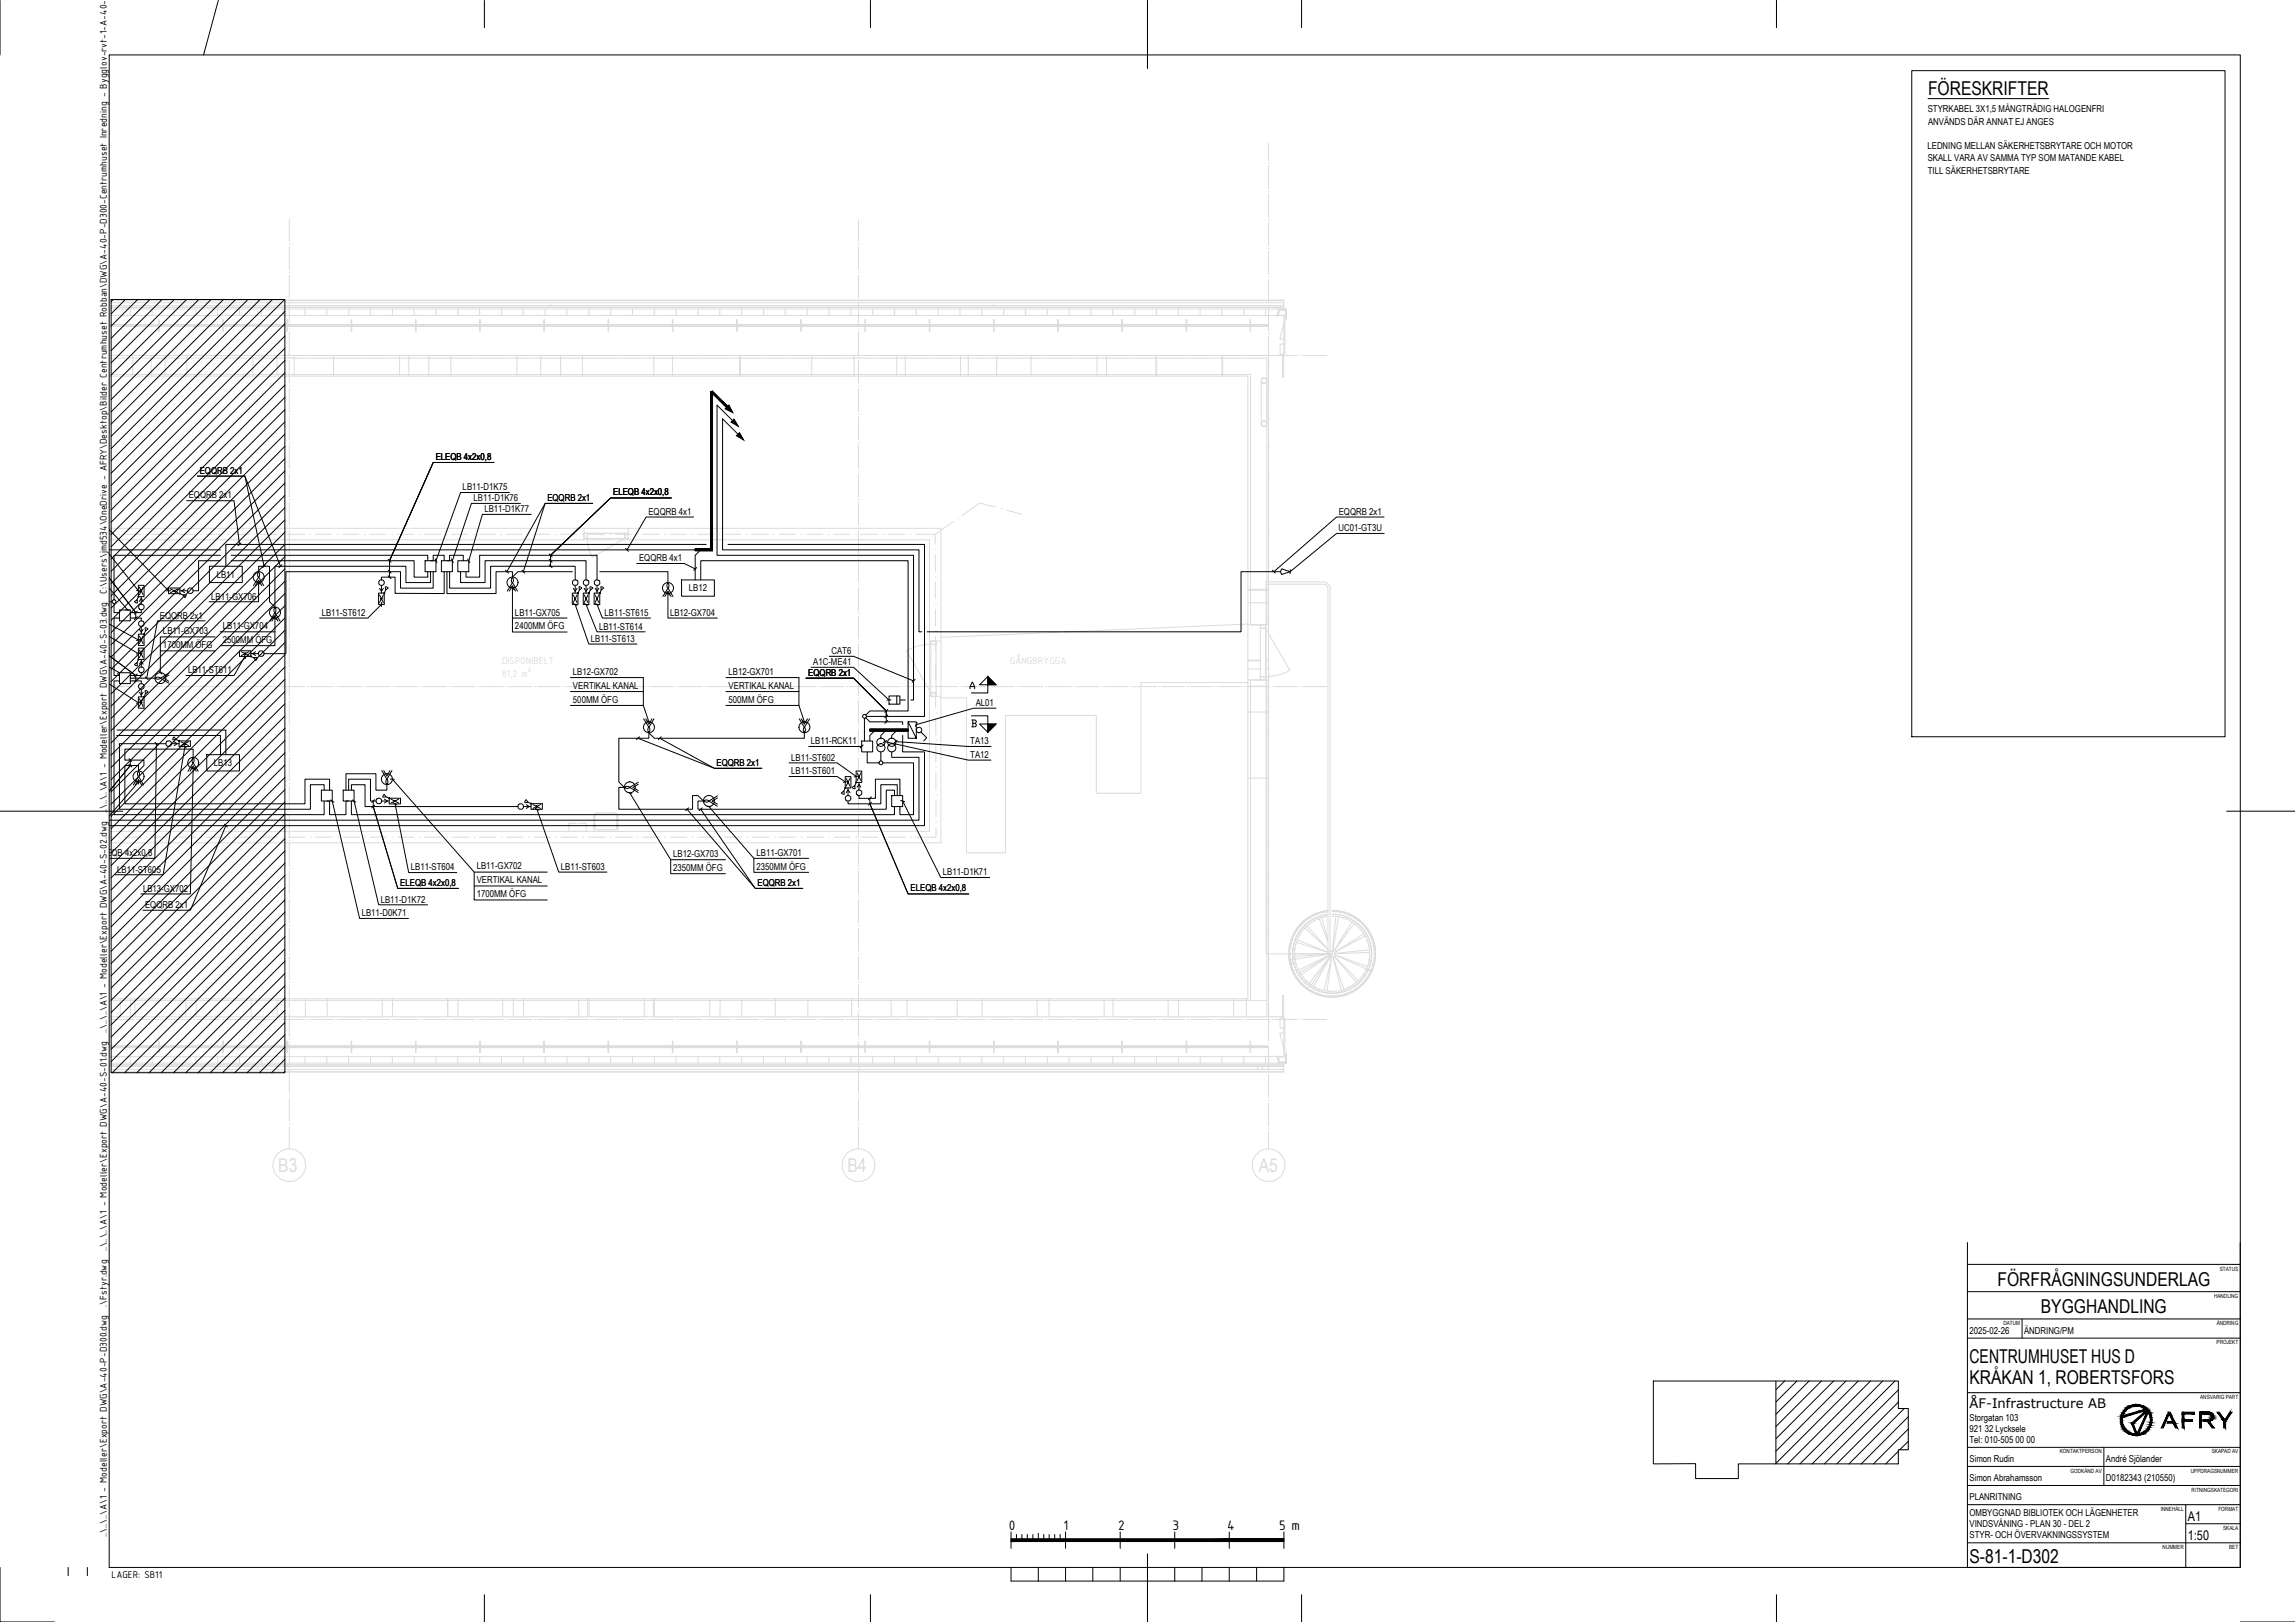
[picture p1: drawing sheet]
<svg xmlns="http://www.w3.org/2000/svg" width="841mm" height="594mm" viewBox="0 0 841 594" stroke-linecap="round" stroke-linejoin="round" font-family="sans-serif">
<defs><g id="words">
<g font-size="7">
<text x="706.5" y="34.6">FÖRESKRIFTER</text>
<text x="732" y="470.8">FÖRFRÅGNINGSUNDERLAG</text>
<text x="747.9" y="480.8">BYGGHANDLING</text>
<text x="721.7" y="499.1">CENTRUMHUSET HUS D</text>
<text x="721.7" y="507.1">KRÅKAN 1, ROBERTSFORS</text>
<text x="721.7" y="572.6">S-81-1-D302</text>
</g>
<g font-size="5.4">
<text x="369.7" y="560.3">0</text>
<text x="389.7" y="560.3">1</text>
<text x="409.7" y="560.3">2</text>
<text x="429.7" y="560.3">3</text>
<text x="449.7" y="560.3">4</text>
<text x="468.8" y="560.3">5 m</text>
</g>
<g font-size="4.9">
<text x="801.8" y="557.1">A1</text>
<text x="801.8" y="564.1">1:50</text>
</g>
<text font-size="4.8" x="721.7" y="515.6">ÅF-Infrastructure AB</text>
<g font-size="3.9">
<text x="39.1" y="217.4" transform="rotate(-90 39.1 217.4)">C:\Users\jmd534\OneDrive - AFRY\Desktop\Bilder Centrumhuset Robban\DWG\A-40-P-D300-Centrumhuset Inredning - Bygglov-rvt-1-A-40-P</text>
<text x="39.1" y="297.9" transform="rotate(-90 39.1 297.9)">..\..\..\A\1 - Modeller\Export DWG\A-40-S-03.dwg</text>
<text x="39.1" y="378.4" transform="rotate(-90 39.1 378.4)">..\..\..\A\1 - Modeller\Export DWG\A-40-S-02.dwg</text>
<text x="39.1" y="458.4" transform="rotate(-90 39.1 458.4)">..\..\..\A\1 - Modeller\Export DWG\A-40-S-01.dwg</text>
<text x="39.1" y="478.6" transform="rotate(-90 39.1 478.6)">.\Fstyr.dwg</text>
<text x="39.1" y="562.8" transform="rotate(-90 39.1 562.8)">..\..\..\A\1 - Modeller\Export DWG\A-40-P-D300.dwg</text>
<text x="40.9" y="578">LAGER: SB11</text>
</g>
<g font-size="3.5">
<text x="706.4" y="40.9">STYRKABEL 3X1,5 MÅNGTRÅDIG HALOGENFRI</text>
<text x="706.5" y="45.7">ANVÄNDS DÄR ANNAT EJ ANGES</text>
<text x="706.3" y="54.7">LEDNING MELLAN SÄKERHETSBRYTARE OCH MOTOR</text>
<text x="706.4" y="58.9">SKALL VARA AV SAMMA TYP SOM MATANDE KABEL</text>
<text x="706.5" y="63.7">TILL SÄKERHETSBRYTARE</text>
<text x="73.2" y="173.6">EQQRB 2x1</text>
<text x="159.7" y="168.5">ELEQB 4x2x0,8</text>
<text x="169.5" y="179.6">LB11-D1K75</text>
<text x="69.2" y="182.6">EQQRB 2x1</text>
<text x="173.5" y="183.6">LB11-D1K76</text>
<text x="200.6" y="183.6">EQQRB 2x1</text>
<text x="224.7" y="181.5">ELEQB 4x2x0,8</text>
<text x="177.5" y="187.6">LB11-D1K77</text>
<text x="237.6" y="188.6">EQQRB 4x1</text>
<text x="490.6" y="188.6">EQQRB 2x1</text>
<text x="490.6" y="194.6">UC01-GT3U</text>
<text x="234.2" y="205.6">EQQRB 4x1</text>
<text x="79.4" y="211.6">LB11</text>
<text x="77.4" y="219.6">LB11-GX706</text>
<text x="252.4" y="216.6">LB12</text>
<text x="58.6" y="226.6">EQQRB 2x1</text>
<text x="117.9" y="225.6">LB11-ST612</text>
<text x="188.7" y="225.4">LB11-GX705</text>
<text x="221.5" y="225.6">LB11-ST615</text>
<text x="245.5" y="225.6">LB12-GX704</text>
<text x="59.7" y="232.3">LB11-GX703</text>
<text x="81.7" y="230.4">LB11-GX704</text>
<text x="188.7" y="230.5">2400MM ÖFG</text>
<text x="219.5" y="230.6">LB11-ST614</text>
<text x="59.7" y="237.4">1700MM ÖFG</text>
<text x="81.7" y="235.6">2500MM ÖFG</text>
<text x="216.5" y="235.1">LB11-ST613</text>
<text x="304.7" y="239.6">CAT6</text>
<text x="298" y="243.6">A1C-ME41</text>
<text x="68.9" y="246.6">LB11-ST611</text>
<text x="210" y="247.2">LB12-GX702</text>
<text x="267" y="247.2">LB12-GX701</text>
<text x="296.2" y="247.6">EQQRB 2x1</text>
<text x="210" y="252.3">VERTIKAL KANAL</text>
<text x="210" y="257.4">500MM ÖFG</text>
<text x="267" y="252.3">VERTIKAL KANAL</text>
<text x="267" y="257.4">500MM ÖFG</text>
<text x="357.5" y="258.6">AL01</text>
<text x="297.1" y="272.6">LB11-RCK11</text>
<text x="355.6" y="272.6">TA13</text>
<text x="78.4" y="280.7">LB13</text>
<text x="262.6" y="280.6">EQQRB 2x1</text>
<text x="289.9" y="278.6">LB11-ST602</text>
<text x="355.6" y="277.6">TA12</text>
<text x="289.9" y="283.6">LB11-ST601</text>
<text x="35.5" y="313.5">ELEQB 4x2x0,8</text>
<text x="246.7" y="313.9">LB12-GX703</text>
<text x="277.2" y="313.5">LB11-GX701</text>
<text x="42.9" y="319.6">LB11-ST605</text>
<text x="150.5" y="318.8">LB11-ST604</text>
<text x="174.7" y="318.4">LB11-GX702</text>
<text x="174.7" y="323.6">VERTIKAL KANAL</text>
<text x="205.5" y="318.6">LB11-ST603</text>
<text x="246.7" y="319">2350MM ÖFG</text>
<text x="277.2" y="318.5">2350MM ÖFG</text>
<text x="345.5" y="320.6">LB11-D1K71</text>
<text x="52.4" y="326.6">LB13-GX702</text>
<text x="146.7" y="324.5">ELEQB 4x2x0,8</text>
<text x="174.7" y="328.6">1700MM ÖFG</text>
<text x="277.6" y="324.6">EQQRB 2x1</text>
<text x="333.7" y="326.5">ELEQB 4x2x0,8</text>
<text x="53.2" y="332.6">EQQRB 2x1</text>
<text x="132.5" y="335.6">LB11-D0K71</text>
<text x="139.5" y="330.6">LB11-D1K72</text>
<text x="721.7" y="488.5">2025-02-26</text>
<text x="741.7" y="488.5">ÄNDRING/PM</text>
<text x="721.7" y="520.6">Storgatan 103</text>
<text x="721.7" y="524.6">921 32 Lycksele</text>
<text x="721.7" y="528.6">Tel: 010-505 00 00</text>
<text x="721.7" y="535.5">Simon Rudin</text>
<text x="771.7" y="535.5">André Sjölander</text>
<text x="721.7" y="542.5">Simon Abrahamsson</text>
<text x="771.7" y="542.5">D0182343 (210550)</text>
<text x="721.7" y="549.5">PLANRITNING</text>
<text x="721.7" y="555.2">OMBYGGNAD BIBLIOTEK OCH LÄGENHETER</text>
<text x="721.7" y="559.4">VINDSVÅNING - PLAN 30 - DEL 2</text>
<text x="721.7" y="563.5">STYR- OCH ÖVERVAKNINGSSYSTEM</text>
</g>
<g font-size="2.1">
<text x="813.5" y="465.3">STATUS</text>
<text x="811.4" y="475.3">HANDLING</text>
<text x="734.1" y="485.4">DATUM</text>
<text x="812.3" y="485.4">ÄNDRING</text>
<text x="812.3" y="492.4">PROJEKT</text>
<text x="806.3" y="512.3">ANSVARIG PART</text>
<text x="754.8" y="532.4">KONTAKTPERSON</text>
<text x="810.5" y="532.4">SKAPAD AV</text>
<text x="758.8" y="539.3">GODKÄND AV</text>
<text x="802.9" y="539.3">UPPDRAGSNUMMER</text>
<text x="803.1" y="546.3">RITNINGSKATEGORI</text>
<text x="791.8" y="553.4">INNEHÅLL</text>
<text x="813" y="553.4">FORMAT</text>
<text x="814.7" y="560.3">SKALA</text>
<text x="792.5" y="567.4">NUMMER</text>
<text x="816.9" y="567.4">BET</text>
</g>
</g></defs>
<g fill="none" stroke="#dcdcdc" stroke-width=".37">
<path d="M464.9 59.8h.1M464.9 52.5v6.3M464.9 70.2h.1M464.9 60.8v8.4M464.9 71.2v8.4M106 99.8h.1M106 89.3h.1M106 80.4v8M106 90.4v8.3M314.6 99.8h.1M314.6 89.3h.1M314.6 80.4v8"/>
<path d="M314.6 90.4v8.3M464.9 91h.1M464.9 80.6h.1M464.9 81.6v8.4M464.9 92v8.4M40 115.5h430.5v14.7h-430.5M40 111.9h430.5M40 113.2h431.4v3.7M40 119.4h424.3h-29.5M40 109.9h430.5v3.3M40 110.1h430.5M40 110.9h430.5"/>
<path d="M40 112.6h430.5M40 112.5h430.5M40 118.9h424.3M47.8 113.2v2.3M55.8 113.2v2.3M58.1 118.9v2.3M58.1 117.2v4M58.1 118.9v.5zM58.1 119.4h.1M58.1 117.2v1.7M58.1 117.2h.2M58.3 117.2v4"/>
<path d="M58.3 118.9v.5M58.3 118.9v.5zM58.3 117.2v1.7M58.3 119.4v1.8M63.8 113.2v2.3M71.8 113.2v2.3M79.8 113.2v2.3M81.7 118.9v2.3M81.7 117.2v4M81.7 118.9v.5zM81.7 119.4h.1M81.7 117.2h.1"/>
<path d="M81.7 117.2v1.7M81.8 117.2v4M81.8 118.9v.5M81.8 118.9v.5zM81.8 117.2v1.7M81.8 119.4v1.8M87.8 113.2v2.3M95.8 113.2v2.3M103.8 113.2v2.3M105.2 118.9v2.3M105.2 117.2v4M105.2 118.9v.5z"/>
<path d="M105.2 119.4h.1M105.2 118.9v.5M105.2 117.2h.1M105.2 117.2v1.7M105.3 117.2v4M105.3 118.9v.5zM106 110.2h.1M106 100.8v8.3M106 111.1v8.5M111.8 113.2v2.3M119.8 113.2v2.3M127.8 113.2v2.3"/>
<path d="M128.7 119.4v1.8M128.7 117.2v4M128.7 118.9v.5M128.7 119.4h.1M128.7 118.9v.4v-.4M128.7 117.2h.2M128.7 117.2v2.2M128.9 117.2v4M128.9 118.9v.5M128.9 119.4h.1M135.8 113.2v2.3M143.8 113.2v2.3"/>
<path d="M151.8 113.2v2.3M152.3 119.4v1.8M152.3 117.2v4M152.3 118.9v.5M152.3 117.2v2.2M152.3 118.9v.4zM152.3 117.2h.1M152.4 117.2v4M152.4 118.9v.5M152.4 119.4h.1M159.8 113.2v2.3M167.8 113.2v2.3"/>
<path d="M175.8 113.2v2.3M175.8 118.9v.4zM175.8 119.4v1.8M175.8 117.2v4M175.8 118.9v.5M175.8 119.4h.1M175.8 117.2v1.7M175.8 117.2h.1M175.9 117.2v4M175.9 119.4h.1M175.9 118.9v.4M175.9 119.3v-.4v.5"/>
<path d="M175.9 117.2v1.7M175.9 119.4v1.8M183.8 113.2v2.3M191.8 113.2v2.3M199.3 118.9v.4zM199.3 119.4v1.8M199.3 117.2v4M199.3 118.9v.5M199.3 119.4h.1M199.3 117.2h.2M199.3 117.2v1.7M199.5 117.2v4"/>
<path d="M199.5 119.4h.1M199.5 118.9v.4M199.5 119.3v-.4v.5M199.5 117.2v1.7M199.5 119.4v1.8M199.8 113.2v2.3M201 112.1l.8-.3 .8 .3M207.8 113.2v2.3M215.8 113.2v2.3M222.9 118.9v.5M222.9 119.4v1.8M222.9 117.2v4"/>
<path d="M222.9 118.9v.4zM222.9 119.4h.1M222.9 117.2h.1M222.9 117.2v1.7M223 117.2v4M223 119.4h.1M223 118.9v.5M223 119.3v-.4v.5M223 118.9v.4M223 117.2v1.7M223 119.4v1.8M223.8 113.2v2.3"/>
<path d="M231.8 113.2v2.3M239.8 113.2v2.3M246.4 118.9v.5zM246.4 119.4v1.8M246.4 117.2v4M246.4 118.9v.5M246.4 119.4h.1M246.4 117.2v1.7M246.4 117.2h.1M246.5 117.2v4M246.5 119.4h.1M246.5 118.9v2.3"/>
<path d="M246.5 119.4v-.5v.5M246.5 118.9v.5M246.5 117.2v1.7M247.8 113.2v2.3M255.8 113.2v2.3M263.8 113.2v2.3M270 118.9h.1M270 119v.4zM270 119.4h.1M270 119.4v1.8M270 117.2v4M270 118.9v.5"/>
<path d="M270 117.2h.1M270 117.2v1.7M270.1 117.2v4M270.1 119.4h.1M270.1 119v.4M270.1 118.9h.1M270.1 118.9v.5M270.1 117.2v1.7M270.1 119.4v1.8M271.8 113.2v2.3M279.8 113.2v2.3M287.8 113.2v2.3"/>
<path d="M293.5 118.9h.1M293.5 119v.4M293.5 119.4h.1M293.5 119.4v1.8M293.5 117.2v4M293.5 118.9v.5M293.5 117.2h.1M293.5 117.2v1.7M293.6 117.2v4M293.6 119.4h.1M293.6 119v.4M293.6 118.9h.1"/>
<path d="M293.6 118.9v.5M293.6 117.2v1.7M293.6 119.4v1.8M295.8 113.2v2.3M303.8 113.2v2.3M311.8 113.2v2.3M314.6 110.2h.1M314.6 100.8v8.3M314.6 111.1v8.5M317 118.9h.1M317 119h.1M317 119v.4"/>
<path d="M317 119.4h.1M317 119.4v1.8M317 117.2v4M317 118.9v.5M317 117.2h.2M317 117.2v1.7M317.2 117.2v4M317.2 119.4h.1M317.2 119v.4M317.2 119h.1M317.2 118.9h.1M317.2 118.9v.5"/>
<path d="M317.2 117.2v1.7M317.2 119.4v1.8M319.8 113.2v2.3M327.8 113.2v2.3M335.8 113.2v2.3M340.6 118.9h.1M340.6 119h.1M340.6 119v.4M340.6 119.4v1.8M340.6 117.2v4M340.6 118.9v.5M340.6 119.4h.1"/>
<path d="M340.6 118.9v.1M340.6 117.2v1.7M340.6 117.2h.1M340.7 117.2v4M340.7 119.4h.1M340.7 119v.4M340.7 119h.1M340.7 118.9h.1M340.7 118.9v.5M340.7 118.9v.1M340.7 117.2v1.7M340.7 119.4v1.8"/>
<path d="M343.8 113.2v2.3M351.8 113.2v2.3M359.8 113.2v2.3M363.2 112.1l.7-.3 .7 .3M364.1 118.9v.1M364.1 119v.4M364.1 119.4h.1M364.1 117.2v4v-1.8M364.1 117.2h.1M364.1 117.2v1.7M364.2 117.2v4M364.2 119.4h.1"/>
<path d="M364.2 119v.4M364.2 118.9v.1M364.2 118.9v.5M364.2 117.2v1.7M364.2 119.4v1.8M367.8 113.2v2.3M375.8 113.2v2.3M383.8 113.2v2.3M387.6 117.2v2.2M387.6 117.2v4v-1.8M387.6 118.9v.5zM387.6 119.4h.1"/>
<path d="M387.6 117.2h.2M387.8 117.2v4M387.8 118.9v2.3M387.8 118.9v.5zM387.8 117.2v1.7M391.8 113.2v2.3M399.8 113.2v2.3M407.8 113.2v2.3M411.2 118.9v.5M411.2 117.2v4v-1.8M411.2 118.9v.5zM411.2 119.4h.1"/>
<path d="M411.2 117.2h.1M411.2 117.2v1.7M411.3 117.2v4M411.3 118.9v2.3M411.3 118.9v.5zM411.3 117.2v1.7M415.8 113.2v2.3M423.8 113.2v2.3M431.8 113.2v2.3M434.7 118.9v.5M434.7 117.2v4v-1.8M434.7 118.9v.5z"/>
<path d="M434.7 119.4h.1M434.7 117.2h.1M434.7 117.2v1.7M434.8 117.2v4M434.8 118.9v2.3M434.8 118.9v.5zM434.8 117.2v1.7M439.8 113.2v2.3M447.8 113.2v2.3M455.8 113.2v2.3M458.2 117.2v4M458.2 118.9v.5"/>
<path d="M458.2 119.4v-.5v2.3M458.2 118.9v.5zM458.2 119.4h.1M458.2 117.2h.1M458.2 117.2v1.7M458.3 118.9v2.3M458.3 118.9v.5v-2.2v4M458.3 118.9v.5zM458.3 118.9h6v.5v-.5M463.8 113.2v2.3M464.3 118.9v.5zM464.9 111.8h.1"/>
<path d="M464.9 101.4h.1M464.9 102.4v8.4M464.9 112.8v8.4M468.6 113.2v.1M468.7 113.3v2.2h1.8M468.7 113.7h2.5M470.5 118.4l-1.5 5.8h1.5M471.2 113.3v2.2h-.3v14.1h-.4M471.3 113.2l.1 3.7-.1-3.6h-2.7l-.6 2.6 .6-2.6h2.7M40 131.2h424.3v97.7h-6v-91.7h-418.3M40 137.8h417.3v228h-417.3M40.9 130.2h8.4"/>
<path d="M48.6 130.2v7.6M50.3 130.2h.1M51.3 130.2h8.4M55.4 130.2v7.6M58.1 121.2h.2M60.5 130.2v7.6M60.7 130.2h.1M61.7 130.2h8.4M68.5 130.2v7.6M71.1 130.2h.1M72.1 130.2h8.4M81.5 130.2h.1"/>
<path d="M81.7 121.2h.1M82.5 130.2h8.4M91.9 130.2h.1M92.7 130.2v7.6M92.9 130.2h8.4M101.5 130.2v7.6M102.3 130.2h.1M103.3 130.2h8.4M105.2 121.2h.1M106 131h.1M106 120.5h.1M106 121.6v8.4"/>
<path d="M106 132v8.3M107.8 130.2v7.6M112.7 130.2h.1M113.7 130.2h8.4M122.2 130.2v7.6M123.1 130.2h.1M124.1 130.2h8.4M128.7 121.2h.2M133.5 130.2h.1M134.5 130.2h8.4M143.9 130.2h.1M144.9 130.2h8.4"/>
<path d="M146.4 130.2v7.6M149.8 130.2v7.6M152.3 121.2h.1M154.3 130.2h.1M155.3 130.2h8.4M157.1 130.2v7.6M164.7 130.2h.1M165.2 130.2v7.6M165.7 130.2h8.4M175.1 130.2h.1M175.8 121.2h.1M176.1 130.2h8.4"/>
<path d="M185.5 130.2h.1M186.5 130.2h8.4M189.4 130.2v7.6M195.9 130.2h.1M196.9 130.2h8.4M198.2 130.2v7.6M199.3 121.2h.2M205.4 130.2v7.6M206.3 130.2h.1M207.3 130.2h8.4M213.4 130.2v7.6M216.7 130.2h.1"/>
<path d="M217.7 130.2h8.4M222.9 121.2h.1M227.1 130.2h.1M228.1 130.2h8.4M237.5 130.2h.1M238.5 130.2h8.4M239.6 130.2v7.6M246.4 121.2h.1M246.5 130.2v7.6M247.9 130.2h.1M248.9 130.2h8.4M258.3 130.2h.1"/>
<path d="M259.3 130.2h8.4M268.7 130.2h.1M269.7 130.2h8.4M270 121.2h.1M271 130.2v7.6M271.3 130.2v7.6M279.1 130.2h.1M280.1 130.2h8.4M289.5 130.2h.1M290.5 130.2h8.4M293.5 121.2h.1M297.5 130.2v7.6"/>
<path d="M299.9 130.2h.1M300.9 130.2h8.4M310.3 130.2h.1M311.3 130.2h8.4M313 130.2v7.6M314.6 131h.1M314.6 120.5h.1M314.6 121.6v8.4M314.6 132v8.3M317 121.2h.2M320.7 130.2h.1M321.7 130.2h8.4"/>
<path d="M328.6 130.2v7.6M331.1 130.2h.1M331.8 130.2v7.6M332.1 130.2h8.4M340.6 121.2h.1M341.5 130.2h.1M342.5 130.2h8.4M351.9 130.2h.1M352 130.2v7.6M352.9 130.2h8.4M354.8 130.2v7.6M362.3 130.2h.1"/>
<path d="M363.3 130.2h8.4M364.1 121.2h.1M365.3 130.2v7.6M372.7 130.2h.1M373.7 130.2h8.4M377.8 130.2v7.6M383.1 130.2h.1M384.1 130.2h8.4M387.6 121.2h.2M393.5 130.2h.1M394.5 130.2h8.4M402 130.2v7.6"/>
<path d="M403.9 130.2h.1M404.9 130.2h8.4M405.5 130.2v7.6M411.2 121.2h.1M414.3 130.2h.1M415.3 130.2h8.4M423.6 130.2v7.6M423.9 130.2v7.6M424.7 130.2h.1M425.7 130.2h8.4M434.7 121.2h.1M435.1 130.2h.1"/>
<path d="M436.1 130.2h8.4M445.5 130.2h.1M446.5 130.2h8.4M447.8 130.2v7.6M448.1 130.2v7.6M455.9 130.2h.1M456.9 130.2h8.4M458.2 121.2h.1M462.2 139.4l.4 .8 .6 .2M462.2 139.4v15.8M463.2 138.4l-.7 .3-.3 .7M463.2 138.4a1.02 1.02 0 0 1 1 1 1.02 1.02 0 0 1-1 1"/>
<path d="M463.2 138.4a.99 .99 0 0 0-1 1 .99 .99 0 0 0 1 .9M463.2 138.4a.99 .99 0 0 1 1 1 .99 .99 0 0 1-1 .9M464.2 139.4v15.8M464.9 132.6h.1M464.9 122.2h.1M464.9 123.2v249.2M466.3 130.2h.1M467.3 130.2h8.4M470.5 126h-1.4v3.8h.9v8.2h.5v-7.8M476.7 130.2h.1M477.7 130.2h8.5M106 151.8h.1"/>
<path d="M106 141.4h.1M106 142.3v8.5M106 152.8v8.4M314.6 151.8h.1M314.6 141.4h.1M314.6 142.3v8.5M314.6 152.8v8.4M464.9 153.4h.1M464.9 143h.1M106 172.6h.1M106 162.2h.1M106 163.2v8.3"/>
<path d="M106 173.6v8.4M314.6 172.6h.1M314.6 162.2h.1M314.6 163.2v8.3M314.6 173.6v8.4M464.9 174.2h.1M464.9 163.8h.1M40 193.5h174v4.2h-174M40 195.7h1.5M43.5 195.7h.1M45.5 195.7h6M53.5 195.7h.1"/>
<path d="M55.5 195.7h6M63.5 195.7h.1M65.5 195.7h6M73.5 195.7h.1M75.5 195.7h6M83.5 195.7h.1M85.5 195.7h6M93.5 195.7h.1M95.5 195.7h6M103.5 195.7h.1M105.5 195.7h6M106 193.4h.1"/>
<path d="M106 183h.1M106 184v8.4M106 194.4v8.3M113.5 195.7h.1M115.5 195.7h6M123.5 195.7h.1M125.5 195.7h6M133.5 195.7h.1M135.5 195.7h6M143.5 195.7h.1M145.5 195.7h6M153.5 195.7h.1"/>
<path d="M155.5 195.7h6M163.5 195.7h.1M165.5 195.7h6M173.5 195.7h.1M175.5 195.7h6M183.5 195.7h.1M185.5 195.7h6M193.5 195.7h.1M195.5 195.7h6M203.5 195.7h.1M205.5 195.7h6M213.5 195.7h.1"/>
<path d="M214 197.7h16.2v-4.2h114.6v41.3h-4.2v-37.1h-110.4M214 193.5h16.2M214.2 195.3h1v1.9h-1M215.2 195.3h-1.2v1.9h1.2M215.2 195.3h13.8v1.9h-13.8M215.2 195.3v1.9M215.5 195.7h6M223.5 195.7h.1M225.5 195.7h6M229 195.3h1.2v1.9h-1.2l-12 6.9a14.4 14.4 0 0 1-1.8-6.9M230 195.3h-1v1.9h1M233.5 195.7h.1"/>
<path d="M235.5 195.7h6M243.5 195.7h.1M245.5 195.7h6M253.5 195.7h.1M255.5 195.7h6M263.5 195.7h.1M265.5 195.7h6M273.5 195.7h.1M275.5 195.7h6M283.5 195.7h.1M285.5 195.7h6M293.5 195.7h.1"/>
<path d="M295.5 195.7h6M303.5 195.7h.1M305.5 195.7h6M313.5 195.7h.1M314.6 193.4h.1M314.6 183h.1M314.6 184v8.4M314.6 194.4v8.3M315.5 195.7h6M323.5 195.7h.1M325.5 195.7h6M333.5 195.7h.1"/>
<path d="M335.5 195.7h7.2v3.5M349.3 191.1l-6.6 4.6M350.9 190h.1M364.9 185.8l-5.8-1.6-6.5 4.6M366.9 186.3h.1M368.8 186.8l5.8 1.6M464.9 195h.1M464.9 184.6h.1M106 214.2h.1M106 203.8h.1M106 204.8v8.4M106 215.2v8.4"/>
<path d="M314.6 214.2h.1M314.6 203.8h.1M314.6 204.8v8.4M314.6 215.2v8.4M342.7 201.1h.1M342.7 203.2l.1 5.9M342.8 211.2h.1M342.8 213.2v6M457.3 216.2h7.6M457.3 215.8h7.6M464.8 212.7h-.8v136.6h9.7M464.8 213.1h20.2l1.6 .6 .6 .8 .3 1.1"/>
<path d="M464.8 214h20.2a1.59 1.59 0 0 1 1.6 1.6v132.7h.8v-132.7M464.9 215.8h.1M464.9 205.4h.1M106 235h.1M106 224.6h.1M106 225.6v8.3M106 236v8.4M314.6 235h.1M314.6 224.6h.1M314.6 225.6v8.3M314.6 236v8.4M332.2 238.4l8.9 15.4v1.2h1.9v-1.2"/>
<path d="M340.6 234.8v20.2h4.2v53.7h-304.8M341.1 236v-1.2h1.9v1.2M341.1 235v1h1.9v-1M341.1 236v17.8h1.9v-17.8M341.1 236h1.9M341.1 236a17.8 17.8 0 0 0-8.9 2.4M342.8 221.2h.1M342.8 231.2h.1M342.8 223.2v6M342.8 233.1l.1 6.1M344.8 234.8v20.2M457.3 220.8h7.6"/>
<path d="M457.3 228.9h7.6M457.3 228.6l-112.5 4.8M461.9 230.1v-1.2h1.9v1.2l8.9 15.4a17.7 17.7 0 0 1-8.9 2.4M461.9 229.1v1h1.9v-1M464.9 236.6h.1M464.9 226.2h.1M40.9 251.5h8.4M50.3 251.5h.1M51.3 251.5h8.4M60.7 251.5h.1M61.7 251.5h8.4M71.1 251.5h.1"/>
<path d="M72.1 251.5h8.4M81.5 251.5h.1M82.5 251.5h8.4M91.9 251.5h.1M92.9 251.5h8.4M102.3 251.5h.1M103.3 251.5h8.4M106 255.7h.1M106 245.4h.1M106 246.4v8.4M106 256.8v8.4M112.7 251.5h.1"/>
<path d="M113.7 251.5h8.4M123.1 251.5h.1M124.1 251.5h8.4M133.5 251.5h.1M134.5 251.5h8.4M143.9 251.5h.1M144.9 251.5h8.4M154.3 251.5h.1M155.3 251.5h8.4M164.7 251.5h.1M165.7 251.5h8.4M175.1 251.5h.1"/>
<path d="M176.1 251.5h8.4M185.5 251.5h.1M186.5 251.5h8.4M195.9 251.5h.1M196.9 251.5h8.4M206.3 251.5h.1M207.3 251.5h8.4M216.7 251.5h.1M217.7 251.5h8.4M227.1 251.5h.1M228.1 251.5h8.4M237.5 251.5h.1"/>
<path d="M238.5 251.5h8.4M247.9 251.5h.1M248.9 251.5h8.4M258.3 251.5h.1M259.3 251.5h8.4M268.7 251.5h.1M269.7 251.5h8.4M279.1 251.5h.1M280.1 251.5h8.4M289.5 251.5h.1M290.5 251.5h8.4M299.9 251.5h.1"/>
<path d="M300.9 251.5h8.4M310.3 251.5h.1M311.3 251.5h8.4M314.6 255.7h.1M314.6 245.4h.1M314.6 246.4v8.4M314.6 256.8v8.4M320.7 251.5h.1M321.7 251.5h8.4M331.1 251.5h.1M332.1 251.5h8.4M340.6 255v49.5h-300.6"/>
<path d="M341.1 254.8v-1h1.9v1M341.5 251.5h.1M342.5 251.5h8.4M342.9 241.1h.1M342.9 251.2h.1M342.9 243.2v5.9M342.9 253.2v6M351.9 251.5h.1M352.9 251.5h8.4M362.3 251.5h.1M363.3 251.5h8.4M372.7 251.5h.1"/>
<path d="M373.7 251.5h8.4M383.1 251.5h.1M384.1 251.5h8.4M393.5 251.5h.1M394.5 251.5h8.4M403.9 251.5h.1M404.9 251.5h8.4M414.3 251.5h.1M415.3 251.5h8.4M424.7 251.5h.1M425.7 251.5h8.4M435.1 251.5h.1"/>
<path d="M436.1 251.5h8.4M445.5 251.5h.1M446.5 251.5h8.4M455.9 251.5h.1M456.9 251.5h8.4M457.3 250h-39.2v40.5h-16.4v-28.4h-33.2v50.2h-14.3v-56.7h-9.4M457.3 245h4.6M457.3 241.8h4.6M457.3 242h4.6M457.3 249.1h7.6M457.3 251.3h7.6M458.3 249.1h6v117.3h-6z"/>
<path d="M461.9 247.9h1.9v1.2h-1.9zM461.9 247.9v-17.8h1.9v17.8M461.9 247.9v1M461.9 247.9h1.9M463.8 245h1.1M463.8 241.8h1.1M463.8 242h1.1M463.8 247.9v1M464.9 257.4h.1M464.9 247h.1M466.3 251.5h.1M467.3 251.5h8.4"/>
<path d="M476.7 251.5h.1M477.7 251.5h8.5M40 266.2l4.8 8.3-1.7 .9-3.1 1M106 276.6h.1M106 266.2h.1M106 267.2v8.4M106 277.6v8.4M314.6 276.6h.1M314.6 266.2h.1M314.6 267.2v8.4M314.6 277.6v8.4M342.9 261.2h.1"/>
<path d="M342.9 263.2v6M342.9 271.2h.1M342.9 273.1v6.1M457.3 260.8h7.6M464.9 278.2h.1M464.9 267.8h.1M106 297.4h.1M106 287h.1M106 288v8.4M106 298.4v8.4M217.6 299.1v5.4h8.8v-5.4M218.9 297.7h6.2"/>
<path d="M218.9 298.2h6.2M218.9 297.7l-.7 .3-.6 1M218.9 298.1l-.6 .3-.3 .7v3.9l.3 .6 .6 .3M225.1 297.7l.8 .3 .5 1M225.1 298.1l.7 .3 .3 .6M226 299.1v3.9M314.6 297.4h.1M314.6 287h.1M314.6 288v8.4M314.6 298.4v8.4M342.9 281.1h.1M342.9 283.2l.1 6"/>
<path d="M343 291.2h.1M343 293.2v6M457.3 285h7.6M464.9 299h.1M464.9 288.6h.1M40 306.6h1.7M43.6 306.6h.1M45.6 306.6h6M53.6 306.6h.1M55.7 306.6h5.9M63.7 306.6h.1M65.7 306.6h6"/>
<path d="M73.7 306.6h.1M75.6 306.6h6.1M83.7 306.6h.1M85.6 306.6h6.1M93.6 306.6h.1M95.7 306.6h5.9M103.7 306.6h.1M105.7 306.6h6M106 318.2h.1M106 307.8h.1M106 308.8v8.4M106 319.2v8.4"/>
<path d="M113.7 306.6h.1M115.7 306.6h6M123.7 306.6h.1M125.6 306.6h6.1M133.6 306.6h.1M135.7 306.6h5.9M143.7 306.6h.1M145.7 306.6h6M153.7 306.6h.1M155.7 306.6h6M163.7 306.6h.1M165.7 306.6h6"/>
<path d="M173.7 306.6h.1M175.7 306.6h6M183.7 306.6h.1M185.7 306.6h6M193.7 306.6h.1M195.7 306.6h6M203.7 306.6h.1M205.7 306.6h6M211.3 301.5h-2.9v3M212 301.5h2.8v3M213.7 306.6h.1M215.6 306.6h6.1"/>
<path d="M218.9 303.9h6.2M223.6 306.6h.1M225.7 306.6h5.9M226.1 303l-.3 .6-.7 .3M233.7 306.6h.1M235.7 306.6h6M243.7 306.6h.1M245.7 306.6h6M253.7 306.6h.1M255.7 306.6h6M263.7 306.6h.1M265.7 306.6h6"/>
<path d="M273.7 306.6h.1M275.7 306.6h6M283.7 306.6h.1M285.7 306.6h6M293.7 306.6h.1M295.7 306.6h6M303.7 306.6h.1M305.7 306.6h6M313.7 306.6h.1M314.6 318.2h.1M314.6 307.8h.1M314.6 308.8v8.4"/>
<path d="M314.6 319.2v8.4M315.7 306.6h6M323.7 306.6h.1M325.7 306.6h6M333.7 306.6h.1M343 301.2h.1M343 303.2v3.4h-7.3M464.9 319.8h.1M464.9 309.4h.1M106 339h.1M106 328.6h.1M106 329.6v8.4"/>
<path d="M106 340v8.4M314.6 339h.1M314.6 328.6h.1M314.6 329.6v8.4M314.6 340v8.4M464.9 330.2h.1M476.8 338.9l-.7 .7M477.2 338.4l-.1 .2M477.4 339.6l-.3 .4M477.5 339.5v.1M477.6 339.4l-.7 .9M478.2 339.8l8.4 8"/>
<path d="M478.3 338.8l-.3 .2M478.4 337.3l-.5 .5M478.6 339.4l-.3 .3M478.8 338.3l-.2 .1M479 339.1l7.6 8.5M479.3 337.9l-.1 .1M479.6 337.7l-1.9 1.6M479.9 336.3l-.7 .4M479.9 338.3l-.3 .3M480.4 337.1l-.4 .3M480.5 337v.1M480.6 335.8l-.2 .1"/>
<path d="M480.7 336.9l-.1 .1M480.7 336.9l-.9 .7M481.5 337.3l-.3 .1M481.8 336.3l-.2 .1M481.9 335.2l-.7 .3M483.2 336.5l-.5 .2M483.4 336.4l3.2 8.7M483.5 334.6l-.7 .2M483.8 335.5l-.4 .1M484.1 335.4l-.2 .1M484.3 336.1l2.3 7.8M484.4 335.4l-3.4 1.3"/>
<path d="M484.8 336l-.3 .1M485 334.2l-.7 .2M485.5 335.1l-.4 .1M485.8 334l-.2 .1M485.9 335l-1.2 .3M485.9 335l-.5 .1M486.2 335h.4a14.5 14.5 0 0 0-10.2 22.8 14.5 14.5 0 0 0 24.9-2.4M486.4 335.7l.2-.1a13.7 13.7 0 0 0-12.2 14M486.6 333.9a15.4 15.4 0 0 0-13.7 18M488.2 333.9a15.5 15.5 0 0 1 14 22M488.4 333.9h.7M488.4 334.9h.1"/>
<path d="M488.5 335.6h-.3a13.7 13.7 0 0 1 12.5 19.5M488.9 334.9h.4M489.4 334.9h.2M489.5 335.7l-1.2 12.6M489.8 335l-1.6-.1a14.4 14.4 0 0 1 13.1 20.5M489.9 335h.3M489.9 333.9l.3 .1M490.1 335.7h.1M490.2 335l3.5 1M490.5 335.8l-2.1 12.5M490.6 335.1h.5M490.9 334.1l.6 .1"/>
<path d="M491.7 336.1l.5 .1M492 335.4h.2M492.4 334.4l.6 .2M492.7 335.5l.3 .2M493.3 335.8h.1M493.4 336.6l.3 .1M493.8 336l.1 .1M493.9 335l.6 .2M494 336.1l1 .5M494.2 336.2l.8 .4M495.2 335.5l.2 .1M495.2 337.5l.3 .2"/>
<path d="M495.3 336.8l2.9 2.1M495.4 337.6l-6.7 10.9M495.9 337.1l.3 .1M496.2 336.1l.5 .3M496.2 338.2l-7.5 10.3M496.6 338.4l.4 .3M497.2 338.1h.1M497.5 336.9l.5 .5M497.5 338.3l.3 .3M498 339.7l.1 .2M498 338.7l.1 .1M498.3 339h.1"/>
<path d="M498.5 339.2l.8 .9M498.7 338l.3 .3M498.8 339.4l.3 .4M499.1 339.9l.1 .1M499.3 338.6l.6 .5M500.5 339.9l.3 .5M106 359.8h.1M106 349.4h.1M106 350.4v8.4M314.6 359.8h.1M314.6 349.4h.1M314.6 350.4v8.4"/>
<path d="M464.9 351h.1M464.9 340.6h.1M472.7 349.1v1.1M472.7 348.3v.3M472.8 351.2l.1 .5M472.9 347l-.1 .3M472.9 352.1a15.5 15.5 0 0 0 13.3 12.6 15.5 15.5 0 0 0 16-8.8M473 352.4l.3 1.1M473 352.6v.1M473.2 345.5l-.2 .8M473.2 351.2a.84 .84 0 0 1 .7 .7 .84 .84 0 0 1-.6 .9l-.4-.7zM473.3 353.5v.1"/>
<path d="M473.4 354l.1 .3M473.5 354.1l.5 1.6M473.7 343.9l-.2 .7M473.7 349.3h-1.4a15.9 15.9 0 0 0 15.9 15.9 15.9 15.9 0 0 0 15.9-15.8 15.9 15.9 0 0 0-15.9-16 15.9 15.9 0 0 1 14.1 23.4 15.9 15.9 0 0 1-27.2 1.4 15.9 15.9 0 0 1 11.5-24.7 15.9 15.9 0 0 0-14 12.5 15.9 15.9 0 0 0 7.7 17.1l.2-.3M473.7 349.3l.3 2.8 .6 2.4M473.7 349.3h.7M473.7 350.4h.1M473.7 349.5l.1 1.1M473.8 355.1l.2 .4M473.8 347.7l-.1 .8M473.8 350.8v.1M473.9 347.1l-.1 .2"/>
<path d="M473.9 352l.1 .1M474 346.1v.4M474.2 342.7l-.2 .4M474.2 345.7v.1M474.2 345.5l-.5 3.5M474.3 345.3h.1M474.3 353.5l.1 .5-.1-.4M474.4 353.7l-.1-.4 .3 1.1M474.4 349.3a13.8 13.8 0 0 0 10.8 13.5 13.8 13.8 0 0 0 15.5-7.7M474.4 349.3h13.7M474.4 349.3v.2M474.4 356.5l.3 .6"/>
<path d="M474.5 356.5l.1 .3M474.5 351l.1 .5-.1-.3M474.6 344.4l.1-.4-.4 1.1M474.6 344.4l-.2 .4M474.6 347.4l-.1 .5M474.7 341.7l-.4 .8M474.8 354.8l1.2 2.3 1.5 2M474.9 345.8l-.1 .3M474.9 355.1l.2 .4M474.9 353.1v-.2l.1 .3M475 355.3l.2 .5M475.1 345.1l12.1 3.9"/>
<path d="M475.2 342.8v.1M475.3 357.9l-.2-.2 .5 .7M475.4 344.2l11.9 4.8M475.5 354.6l.2 .4M475.5 343.9l-.1 .4M475.6 340.3l-.4 .6M475.8 356.8l.2 .4M475.8 355.4l11.5-5.6-11 6.4 .2 .5M475.9 357v.1M475.9 341.6h.1M476 358.9l.2 .3M476.1 359l.5 .6"/>
<path d="M476.2 356.2l.3 .3M476.3 341l-.2 .3M476.3 342.3l-.2 .4M476.5 340.8l-.1 .2M476.7 340.6l-1.8 3.1M476.8 358.3l.3 .4zM476.9 359.9l.2 .2M476.9 340.2l-.2 .3M477.3 357.8l.3 .4M477.7 359.3l.9 .8M478 359.6l.2 .2M478.2 359.8l.5 .5"/>
<path d="M478.5 359.2l.4 .3-.3-.2M487.1 348.3l.4 .3-.2-.3M487.2 349.4l-12.7 .9M487.2 349.5l-12.6 1.8M487.3 349.9l-10.5 7.2M487.8 348.3v.1M488 350.3l-2.7 12.5M488 350.3l-1.7 12.6M488.1 349.3l.2 .1-.2-.1 .2 .1-.2-.1-6.8 12M488.1 348.3v1M488.4 350.3l3.1 12.4M488.5 350.3l4 12.1 .3-.1"/>
<path d="M488.8 350.1l8.2 9.7M488.9 350.1l8.9 9.1M489.1 349.7l11.7 5.2M489.1 349.7l12 4.3M497.5 359.4l-.3 .3M498.1 359.8l-.2 .3M498.7 358.2l-.2 .2M499.2 341.1l.2 .3M499.2 358.7l-.8 .9M499.4 340.2l1.4 2M499.5 358.3l-.2 .3M499.8 342l-10.8 6.8"/>
<path d="M499.8 340.7v.1M499.9 356.5l-.2 .3M500 359.4l-.6 .6M500 357.6l-2.4 2.7M500.1 341.1l.1 .2M500.1 342.5l.2 .4M500.3 342.8l-11.3 6M500.5 341.8v.1M500.5 356.9l-.2 .4M500.7 355.1l.4-.1 .3 .4M500.7 354.9l-.2 .5M500.8 342.2l.6 1.2"/>
<path d="M500.8 356.5l-.6 .8M500.9 358.1l-.5 .7M500.9 342.5l.4 .7M501 344.4l.1 .1M501.3 341.1l.4 .7M501.4 353.2l-.1 .2M501.4 355.4h.1M501.4 355.4h.6l.2 .4M501.5 357.2l-.1 .2M501.5 343.8l1 3.5M501.5 354.9v.1M501.5 346l.1 .4"/>
<path d="M501.7 354.4l-.8 1.8M501.7 344.2l.2 .4M501.8 351.4l-.1 .4M501.8 347.9l-12.6 1.3M501.8 347.7l.1 .4M501.9 344.6v.2M501.9 354h.1M501.9 348.8l-12.7 .5M501.9 349.7v.4M502.1 342.5v.1M502.1 353.4l-.2 .5M502.2 356l-.5 .9"/>
<path d="M502.2 345.6v.1M502.2 353l-.4 1.2M502.2 352.8h.1M502.3 346.2l.1 .4M502.3 352.4h.1M502.4 346.8l.1 .2M502.5 343.3l.2 .8M502.5 351.7l-.1 .5M502.5 347.4l.1 1.3v-.4M502.5 351.3v.2M502.6 347.9v.5M502.6 349.1l-.4 3.6"/>
<path d="M502.7 349.9v.2M502.8 354.6l-.5 1M503 344.9l.2 .6M503.3 352.8l-.3 .9M503.4 346.4l.2 1.1M503.6 347.6v.5M503.6 350.5l-.1 1.1M503.6 349v.6M40 372.4h430.5M40 366.4h418.3M40.9 373.4h8.4M44.1 365.8v6.6"/>
<path d="M47.9 365.8v6.6M49.4 365.8v6.6M50.3 373.4h.1M51.3 373.4h8.4M60.7 373.4h.1M61.7 373.4h8.4M68.1 365.8v6.6M71.1 373.4h.1M71.9 365.8v6.6M72.1 373.4h8.4M81.5 373.4h.1M82.5 373.4h8.4"/>
<path d="M91.9 373.4h.1M92.1 365.8v6.6M92.9 373.4h8.4M101.6 365.8v6.6M102.3 373.4h.1M103.3 373.4h8.4M106 370.2h.1M106 360.8v8.4M106 371.2v8.4M111.9 365.8v6.6M112.7 373.4h.1M113.7 373.4h8.4"/>
<path d="M119.9 365.8v6.6M123.1 373.4h.1M124.1 373.4h8.4M133.5 373.4h.1M134.5 373.4h8.4M140.1 365.8v6.6M143.8 365.8v6.6M143.9 373.4h.1M144.9 373.4h8.4M154.3 373.4h.1M155.3 373.4h8.4M164 365.8v6.6"/>
<path d="M164.7 373.4h.1M165.7 373.4h8.4M167.9 365.8v6.6M175.1 373.4h.1M176.1 373.4h8.4M184.2 365.8v6.6M185.5 373.4h.1M186.5 373.4h8.4M188.1 365.8v6.6M191.9 365.8v6.6M195.9 373.4h.1M196.9 373.4h8.4"/>
<path d="M206.3 373.4h.1M207.3 373.4h8.4M212.1 365.8v6.6M215.2 365.8v6.6M215.9 365.8v6.6M216.7 373.4h.1M217.7 373.4h8.4M227.1 373.4h.1M228.1 373.4h8.4M236.1 365.8v6.6M237.5 373.4h.1M238.5 373.4h8.4"/>
<path d="M239.4 365.8v6.6M239.9 365.8v6.6M247.9 373.4h.1M248.9 373.4h8.4M258.3 373.4h.1M259.3 373.4h8.4M260.1 365.8v6.6M263.9 365.8v6.6M268.7 373.4h.1M269.7 373.4h8.4M271.8 365.8v6.6M279.1 373.4h.1"/>
<path d="M280.1 373.4h8.4M284.1 365.8v6.6M289.5 373.4h.1M290.5 373.4h8.4M296 365.8v6.6M299.9 373.4h.1M300.9 373.4h8.4M310.3 373.4h.1M311.3 373.4h8.4M312.1 365.8v6.6M314.6 370.2h.1M314.6 360.8v8.4"/>
<path d="M314.6 371.2v8.4M320.7 373.4h.1M321.7 373.4h8.4M326.6 365.8v6.6M331.1 373.4h.1M332.1 373.4h8.4M332.4 365.8v6.6M341.5 373.4h.1M342.5 373.4h8.4M350.8 365.8v6.6M351.9 373.4h.1M352.9 373.4h8.4"/>
<path d="M359.9 365.8v6.6M362.3 373.4h.1M363.3 373.4h8.4M372.7 373.4h.1M373.7 373.4h8.4M380.1 365.8v6.6M383.1 373.4h.1M384.1 373.4h8.4M384.4 365.8v6.6M393.5 373.4h.1M394.5 373.4h8.4M403.9 373.4h.1"/>
<path d="M404.6 365.8v6.6M404.9 373.4h8.4M407.9 365.8v6.6M414.3 373.4h.1M415.3 373.4h8.4M424.7 373.4h.1M425.7 373.4h8.4M428.1 365.8v6.6M431.9 365.8v6.6M435.1 373.4h.1M436.1 373.4h8.4M445.5 373.4h.1"/>
<path d="M446.5 373.4h8.4M452.1 365.8v6.6M455.9 373.4h.1M456.7 365.8v6.6M456.9 373.4h8.4M464.3 366.4v6M464.9 371.8h.1M464.9 361.4h.1M464.9 372.8v8.4M466.3 373.4h.1M467.3 373.4h8.4M470.5 372.4v14.6h-430.5"/>
<path d="M470.5 373.1h.4v14h.3v2.1M470.5 372.4v-7.9h-.5v8.3h-.9v3.7h1.4M470.5 378.3h-1.5l1.5 5.8M476.7 373.4h.1M477.2 360.3l1.2 1M477.7 373.4h8.5M478 361h.1M478.7 360.3l3.1 2M478.9 361.7l.4 .3M479 361.8l.6 .4M479.4 360.9l1.1 .7M479.6 361l.1 .1"/>
<path d="M479.6 361l.2 .2M479.7 360.2l7.9-10.1-7.1 10.6M479.9 360.4l.4 .2M480.2 362.6l.3 .2M480.4 362.7l.5 .3M480.5 362.8h.1M480.9 361.9l.5 .2M481.5 362.1l.3 .2M481.6 361.4l.4 .2M481.8 363.4l.1 .1M482.1 362.5l1.1 .4M482.4 363.7l.9 .3"/>
<path d="M482.5 362.6l2 .8 2.5 .3M483.2 362.2l.4 .1M484 364.3l.8 .1M484.5 363.3l.2 .1M484.5 363.3v.1M485 363.4l.2 .1M485.1 362.8h.4M485.6 364.6l.8 .1M486.1 363.7h.5M486.5 363.7h.5M486.8 363l.5 .1M487.2 364.8h.6"/>
<path d="M487.3 363.8h.1M488.2 363.8h.6M488.3 364.8h.5M488.8 363.1h.1M490.2 363.7h-.3M490.3 364.7l-.7 .1M491 362.8l-.4 .1M491 363.5l-.5 .1M491.2 363.5l-3.8 .3M491.7 363.4h.1M491.8 364.4l-.6 .1M492 363.3l-.5 .1"/>
<path d="M492.4 363.2l-.3 .1M492.5 363.1l-1.2 .3M492.6 363.1h-.1M492.7 364.1h.1M492.7 364.1v.1M493.6 362.8l-.4 .1M494.1 362.6l-.4 .1M494.2 363.6l-.8 .3M494.5 361.6l-.4 .2M495.3 362l-.2 .1M495.6 362.9l-.7 .4M496 360.7h-.1"/>
<path d="M496.1 361.4l-3.2 1.6M496.2 361.4l-.2 .1M496.9 360.9l-.4 .3M496.9 362.1l-.5 .4M497 360.7l.2-.1-.9 .7M497.8 361.5l-.1 .1M498.9 360.5l-.6 .6M40 392.5h430.5M40 391.7h430.5M40 390.6h430.5M40 390h430.5M40 390.1h430.5"/>
<path d="M40 383.1h424.3M40 383.7h424.3M47.8 387v2.4M55.8 387v2.4M58.1 381.4v4zM58.1 383.1v.6zM58.1 383.7h.1M58.1 381.4h.2M58.1 385.4h.2M58.3 381.4v4M58.3 383.1v.6zM58.3 383.1h.1"/>
<path d="M63.8 387v2.4M71.8 387v2.4M79.8 387v2.4M81.7 381.4v4zM81.7 383.1v.6zM81.7 383.7h.1M81.7 381.4h.1M81.7 385.4h.1M81.8 381.4v4M81.8 383.1v.6zM81.8 383.1h.1M87.8 387v2.4"/>
<path d="M95.8 387v2.4M103.8 387v2.4M105.2 381.4v4zM105.2 383.1v.6zM105.2 383.7h.1M105.2 381.4h.1M105.2 385.4h.1M105.3 381.4v4M105.3 383.1v.6zM105.3 383.1h.1M106 391h.1M106 380.6h.1"/>
<path d="M106 381.6v8.4M106 392v8.4M111.8 387v2.4M119.8 387v2.4M127.8 387v2.4M128.7 381.4v4zM128.7 383.1v.6zM128.7 383.7h.1M128.7 381.4h.2M128.7 385.4h.2M128.9 381.4v4M128.9 383.1v.6z"/>
<path d="M128.9 383.1h.1M135.8 387v2.4M143.8 387v2.4M151.8 387v2.4M152.3 381.4v4zM152.3 383.1v.6zM152.3 383.7h.1M152.3 381.4h.1M152.3 385.4h.1M152.4 381.4v4M152.4 383.1v.6zM152.4 383.1h.1"/>
<path d="M159.8 387v2.4M167.8 387v2.4M175.8 387v2.4M175.8 381.4v4zM175.8 383.1v.6zM175.8 383.7h.1M175.8 381.4h.1M175.8 385.4h.1M175.9 381.4v4M175.9 383.1v.6zM175.9 383.1h.1M183.8 387v2.4"/>
<path d="M191.8 387v2.4M199.3 381.4v4zM199.3 383.1v.6zM199.3 383.7h.1M199.3 381.4h.2M199.3 385.4h.2M199.5 381.4v4M199.5 383.1v.6zM199.5 383.1h.1M199.8 387v2.4M207.8 387v2.4M215.8 387v2.4"/>
<path d="M222.9 381.4v4zM222.9 383.1v.6zM222.9 383.7h.1M222.9 381.4h.1M222.9 385.4h.1M223 381.4v4M223 383.1v.6zM223 383.1h.1M223.8 387v2.4M231.8 387v2.4M239.8 387v2.4M246.4 381.4v4z"/>
<path d="M246.4 383.1v.6zM246.4 383.7h.1M246.4 381.4h.1M246.4 385.4h.1M246.5 381.4v4M246.5 383.1v.6zM246.5 383.1h.1M247.8 387v2.4M255.8 387v2.4M263.8 387v2.4M270 381.4v4zM270 383.1v.6z"/>
<path d="M270 383.7h.1M270 381.4h.1M270 385.4h.1M270.1 381.4v4M270.1 383.1v.6zM270.1 383.1h.1M271.8 387v2.4M279.8 387v2.4M287.8 387v2.4M293.5 381.4v4zM293.5 383.1v.6zM293.5 383.7h.1"/>
<path d="M293.5 381.4h.1M293.5 385.4h.1M293.6 381.4v4M293.6 383.1v.6zM295.8 387v2.4M303.8 387v2.4M311.8 387v2.4M314.6 391h.1M314.6 380.6h.1M314.6 381.6v8.4M314.6 392v8.4M317 381.4v4z"/>
<path d="M317 383.1v.6zM317 381.4h.2M317 385.4h.2M317.2 381.4v4M317.2 383.1v.6zM317.2 383.1h.1M319.8 387v2.4M327.8 387v2.4M335.8 387v2.4M340.6 383.3v.4M340.6 381.4v1.9M340.6 381.4v4v-1.7"/>
<path d="M340.6 383.3h.1M340.6 383.3v.4zM340.6 383.7h.1M340.6 383.3v.3M340.6 381.4h.1M340.6 385.4h.1M340.7 381.4v4M340.7 383.1v.2M340.7 383.3v2.1M340.7 383.1v.6v-.4M340.7 383.3v.4zM340.7 383.3h.1"/>
<path d="M340.7 381.4v1.7M343.8 387v2.4M351.8 387v2.4M359.8 387v2.4M364.1 383.4v.3M364.1 383.3v.1M364.1 381.4v1.9M364.1 381.4v4v-1.7M364.1 383.4v-.3v.6M364.1 383.1v.3zM364.1 383.4v.3zM364.1 381.4h.1"/>
<path d="M364.1 385.4h.1M364.2 381.4v4M364.2 383.1v.2M364.2 383.3v.1M364.2 383.4v2M364.2 383.1v.6v-.3M364.2 383.1v.3M364.2 383.4v.3zM364.2 383.1v.3zM364.2 381.4v1.7M367.8 387v2.4M375.8 387v2.4"/>
<path d="M383.8 387v2.4M387.6 383.4v.3M387.6 381.4v2M387.6 381.4v4v-1.7M387.6 383.4v-.3v.6M387.6 383.1v.3zM387.6 383.4v.3zM387.6 381.4h.2M387.6 385.4h.2M387.8 381.4v4M387.8 383.1v.3M387.8 383.4v2"/>
<path d="M387.8 383.1v.6v-.3M387.8 383.4v.3zM387.8 383.1v.3zM387.8 381.4v1.7M391.8 387v2.4M399.8 387v2.4M407.8 387v2.4M411.2 383.4v.3M411.2 381.4v2M411.2 381.4v4v-1.7M411.2 383.4v-.3v.6M411.2 383.1v.3z"/>
<path d="M411.2 383.4v.3zM411.2 381.4h.1M411.2 385.4h.1M411.3 381.4v4M411.3 383.1v.3zM411.3 383.4v2M411.3 381.4v2.3v-.3M411.3 383.4v.3zM415.8 387v2.4M423.8 387v2.4M431.8 387v2.4M434.7 383.4v.3"/>
<path d="M434.7 381.4v2M434.7 381.4v4v-1.7M434.7 383.4v-.3v.6M434.7 383.1v.3zM434.7 383.4v.3zM434.7 381.4h.1M434.7 385.4h.1M434.8 381.4v4M434.8 383.1v.3M434.8 383.4v2M434.8 383.1v.6v-.3M434.8 383.4v.3z"/>
<path d="M434.8 383.1v.3zM434.8 381.4v1.7M439.8 387v2.4M447.8 387v2.4M455.8 387v2.4M458.2 381.4v4M458.2 383.1v.6zM458.2 383.7h.1M458.2 383.7h6.1M458.2 381.4h.1M458.2 385.4h.1M458.3 381.4v4z"/>
<path d="M458.3 383.1v.6zM458.3 383.1h.1M460.9 390.1a.99 .99 0 0 0 .1 1.4 .99 .99 0 0 0 1.4 0 .99 .99 0 0 0 .1-1.4M463.8 387v2.4M464.3 383.1v.6zM464.9 392.6h.1M464.9 382.2h.1M464.9 383.2v8.4M464.9 393.6v8.5M468.6 389.3v.1M468.7 388.9h2.5M470.5 387l-1.8 .1v2.1"/>
<path d="M470.5 389.4v3.3h-430.5M471.3 389.3h-2.7l-.6-2.7 .6 2.6h2.7l.1-3.5-.1 3.7M471.4 385.7v3.7h-431.4M106 411.8h.1M106 401.4h.1M106 402.4v8.4M106 412.8v8M314.6 411.8h.1M314.6 401.4h.1M314.6 402.4v8.4M314.6 412.8v8M464.9 413.4h.1"/>
<path d="M464.9 403h.1M464.9 404v8.4M464.9 414.4v6.4"/>
<circle cx="463.2" cy="155.2" r="1"/>
<circle cx="463.2" cy="155.1" r=".99"/>
<circle cx="106" cy="426.8" r="6"/>
<circle cx="314.6" cy="426.8" r="6"/>
<circle cx="464.9" cy="426.8" r="6"/>
</g>
<g fill="none" stroke="#000" stroke-width=".37">
<path d="M0 .1v20M80 .1l-5.4 20M177.5 .1v10M319 .1v10M420.5 .1v25M477 .1v10M651 .1v10M40 20.1h781v554h-781zM700.6 25.9h114.8v243.9h-114.8zM706.5 36.1h44.3M40.7 109.7h63.7v283.2h-63.7zM41.4 109.7l-.7 .8"/>
<path d="M45.9 109.7l-5.2 5.2M50.4 109.7l-9.7 9.7M54.9 109.7l-14.2 14.2M59.4 109.7l-18.7 18.7M63.9 109.7l-23.2 23.2M68.4 109.7l-27.7 27.7M72.9 109.7l-32.2 32.2M77.3 109.7l-36.6 36.7M81.9 109.7l-41.2 41.1M86.4 109.7l-45.7 45.6M90.8 109.7l-50.1 50.1M95.3 109.7l-54.6 54.6"/>
<path d="M99.8 109.7l-59.1 59.1M104.3 109.7l-63.6 63.6M104.4 114.1l-63.7 63.7M104.4 118.6l-63.7 63.7M104.4 123.1l-63.7 63.7M104.4 127.6l-63.7 63.7M104.4 132.1l-63.7 63.7M104.4 136.5l-63.7 63.8M104.4 141.1l-63.7 63.6M104.4 145.6l-63.7 63.6M104.4 150l-63.7 63.7M104.4 154.5l-63.7 63.7"/>
<path d="M104.4 159l-63.7 63.7M260.4 143.4v57.7M260.5 143.4v57.7zM260.6 143.4v57.8h-5.8h5.8v-57.8v57.9M260.9 143.4v58.1M260.9 143.4v58.1h-6.1M261 143.4v58.2M261.1 143.4v58.3M268.4 154l-5.6-5.6v55h72v53h-1M270.4 159l-5.6-5.6v48h72v30h1M104.4 163.5l-63.7 63.7M104.4 168l-63.7 63.7"/>
<path d="M104.4 172.5l-63.7 63.6M104.4 177l-63.7 63.6M181 169.4h-22.3l-16 36M181 169.4h-22.3l-16 36v6M181 169.4h-22.3l-16 36v4M40 194l21.8 22.4M68.4 183.4h17.4l2 16M88.3 198.9l-1.1 1M104.4 181.5l-63.7 63.7M104.4 185.9l-63.7 63.8M104.4 190.4l-63.7 63.7M104.4 194.9l-63.7 63.7"/>
<path d="M104.4 199.4l-63.7 63.7M186.7 180.4h-17.9l-9 25M190.7 184.4h-17.9l-7 21M194.7 188.4h-17.9l-5 17M246 182.4h-22.2l-22 21M246 182.4h-22.2l-22 21v4M246 182.4h-22.2l-22 21v2M254.2 189.4h-17.4l-7 12M258.8 199.4h-176v8M266.8 199.4h72v63h-21.3M507.2 189.4h-17.4l-23 20M507.2 195.4h-17.4l-17 14"/>
<path d="M40 201.4h40.8M40 202.9l10.8 13.5M40 215.4l6.8 8M50 216.3l1.5 .2M50.7 218.7l-.5 .9M50.7 214.4h2.1v4.1h-2.1zM51.1 215.1l.5 1.2M51.6 216.5l.3 .1M51.6 216.5h.2l-.7 1.4M51.7 216.3h.2M51.7 216.6h.1M51.8 218.5v2.8"/>
<path d="M51.9 216.7l.6 1.2M51.9 216.3v.2M51.9 216.5v.1M51.9 216.5h.1M52.5 215.1l-.6 1.2M61 216.4h1.5M61.8 215.4h4.1v2h-4.1zM62.4 215.7l1.4 .5M63.7 216.3l-1.3 .8M63.8 216.2h.1M63.9 216.3h.1M64 216.3l-.1 .2"/>
<path d="M64 216.5h-.1M64 216.4h.1M64.1 216.5l1.1 .6M65.2 215.7l-1.1 .6M65.9 216.4h2.8M66.1 217.5l.9 .4M67.6 215.7l-1 .7 1 .7M67.8 218.8l.4-.9h-1.2l.7 1M76.8 207.4h12v6h-12zM80.8 205.4h-8v11h-2M80.8 203.4h-39v16.3M84.8 205.4h67v6h5v-2"/>
<path d="M84.8 203.4h72v2M84.8 201.4h170M92.9 214.5l1.9-3.1 1.8 3.1M93.6 214.5l1.2-1.9 1.1 1.9M94.2 212.9l1.1 1M94.6 209.7a.89 .89 0 0 1 .5 .8 .89 .89 0 0 1-.5 .8l-.2-.5zM94.8 209.4v-2h4v13l2 2v-15h48v6h9v-4M94.8 213.4l-.1 7h-18.1M96.8 207.4l-7.1-33h-17.4h17.4l13.1 33M97.3 206.9l-1.1 1M103.3 206.9l-1.1 1M104.4 203.9l-63.7 63.7"/>
<path d="M104.4 208.4l-63.7 63.7M104.4 212.9l-63.7 63.7M104.4 217.4l-63.7 63.7M138.7 217.2h2.1v4.2h-2.1zM139.1 217.9l.6 1.2M139.1 215.5l.7 1 .7-1M139.6 219.3h.1M139.6 219.4h.1M139.6 219.2h.1M139.7 219.5h.1M139.7 219.2h.1M139.7 219.6l-.6 1.1"/>
<path d="M139.8 214.5v2.7M139.9 219.2v.1M139.9 219.6l.6 1.1M139.9 219.3v.2M140 219.3h.1M140.5 217.9l-.6 1.2M141.2 214.9l.1 1.2 .9-.7M141.3 214.9l.9 .5M141.3 216.1l-.4 1M142.2 204.9l1.1 1M142.2 210.9l1.1 1M142.2 208.8l1.1 1.1"/>
<path d="M155.8 205.4h4v4h-4zM157.8 205.4h.9v-2h4.1v2M158.7 209.4v6h-11.9v-6h-42v30h-8M159.5 204.7l.6 1.4M161.8 205.4h4v4h-4zM162.8 209.4v8l-18-.1v-5.9h-5v1M163.8 205.4h1v-2h5v2M163.8 209.4v8h18v-8h6v2l2-2h20M164.8 209.4v6h15v-8h31v5M165.4 204.7l.7 1.4M167.8 205.4h4v4h-4zM168.8 209.4v4h9v-8h37v7"/>
<path d="M170.8 209.4v2h5v-8h43v9M171.4 204.7l.7 1.4M185.3 208.8l1 1.1M185.8 209.4l14-25h17.4h-17.4l-8 25M185.9 216.5l1.9-3.1 1.9 3.1M186.6 216.5l1.2-1.9 1.1 1.9M187.2 214.9l1.1 1M187.6 211.7a.89 .89 0 0 1 .5 .8 .89 .89 0 0 1-.5 .8l-.2-.5zM187.8 215.4v16.1h20M191.3 208.8l1 1.1M201.3 202.9l1 1M201.3 206.9l1 1"/>
<path d="M201.3 204.9l1 1M209.7 217.2h2.1v4.2h-2.1zM210.1 217.9l.6 1.2M210.1 215.5l.7 1 .7-1M210.6 219.2h.1M210.6 219.3h.1M210.7 219.6l-.6 1.1M210.7 219.2h.1M210.7 219.1l.2 .2M210.8 219.5h.1M210.8 214.5v2.7M210.9 219.5l-.1-.2 .1 .2"/>
<path d="M210.9 219.4h.1M210.9 219.6l.6 1.1M210.9 219.3l-.2 .2M211.5 217.9l-.6 1.2M212.2 214.9l.1 1.2 .9-.7-.9-.5M212.3 216.1l-.4 1M213.7 217.2h2.1v4.2h-2.1zM214.1 217.9l.6 1.2M214.1 215.5l.7 1 .7-1M214.6 219.4h.1M214.7 219.5h.1M214.7 219.2l-.1 .1"/>
<path d="M214.7 219.6l-.6 1.1M214.8 219.5h.1M214.8 214.5v2.7M214.8 219.1v.1M214.9 219.2h.1M214.9 219.6l.6 1.1M214.9 219.3v.2M214.9 219.2v.1M215.5 217.9l-.6 1.2M216.2 214.9l.1 1.2 .9-.7-.9-.5M216.3 216.1l-.4 1M217.7 217.2h2.1v4.2h-2.1z"/>
<path d="M218.1 217.9l.6 1.2M218.1 215.5l.7 1 .7-1M218.7 219.4v.1M218.7 219.2l-.1 .1M218.7 219.6l-.6 1.1M218.7 219.2h.1M218.7 219.1h.1M218.8 219.5h.1M218.8 214.5v2.7M218.8 219.1l.1 .2M218.9 219.5l-.1-.2 .1 .2M218.9 219.4h.1"/>
<path d="M218.9 219.6l.6 1.1M218.9 219.3l-.3 .1M219.5 217.9l-.6 1.2M219.8 209.4h25v4M220.3 216.1l-.4 1M221.2 215.4l-.9-.5v1.2l.9-.7M229.2 200.8l1.1 1.1M233.4 206.4h17.4l4 2M242.9 218.5l1.9-3.1 1.8 3.1M243.6 218.5l1.2-1.9 1.1 1.9M244.3 216.8l1 1.1M244.6 213.7a.89 .89 0 0 1 .6 .8 .89 .89 0 0 1-.6 .8l-.2-.8z"/>
<path d="M244.8 217.4v9h18.1M249.8 212.4h12v6h-12zM254.8 201.4h6v-58v58M254.8 201.6h6.3v-58.2v58.3M254.8 201.1h5.6zM254.8 201.1h5.7M254.8 201.3h5.8M254.8 201.4h6M254.8 201.6h6.2zM254.8 201.7h6.3M255.3 207.9l-1 1M256.8 201.4l-2 2v9"/>
<path d="M256.8 212.4v-7h76v55h-14l-1.5 1.5M260.7 201.3h-5.9h5.9v-57.9l.1 58h-6M466.3 208.8l1 1.1M469.3 209.4h-14.5v22h-115M469.8 208.4a1.25 1.25 0 0 0 0 2l3-1-3-1M472.9 208.6l-.2 1.5M40 220.4h1.1M40 228.6l10.7 5.8M40 233.1l10.7 6.3M41.8 221.1v3.3h2M43.8 223.4h4v4h-4zM43.8 226.4h-2v21h2"/>
<path d="M46 223.3l1.5 .1M47.8 226.4h4v1M49.3 220.4l.9-.8 .1 1.2M49.3 220.4l.9 .4M49.7 224.4l-9.7-12.8 9.7 12.8v2M50.3 223.9l-1.1 1M50.3 225.9l-1.1 1M50.7 237.4h2.1v4.1h-2.1zM50.7 232.3h2.1v4.1h-2.1zM51.1 238.1l.5 1.1M51.1 232.9l.5 1.2M51.1 230.5l.7 1 .7-1"/>
<path d="M51.1 220.3l.7-1.1 .7 1.1M51.4 234.2l-1.4 .4M51.4 239.2l-1.4 .4M51.6 239.4h.1M51.6 239.5h.1M51.6 234.3v.1M51.6 234.4h.1M51.6 239.6l.9 1.2M51.6 239.6l.2-.1-.1 .1M51.6 234.5h.1M51.6 234.2h.1M51.6 239.7l-.5 1.1"/>
<path d="M51.6 234.5l-.5 1.2M51.7 234.2l-.1 .1M51.7 239.6h.1M51.7 234.5h.1M51.8 223.4v1h-4M51.8 229.5v2.8M51.8 239.3h.1M51.8 239.3l-.2 .1M51.9 234.2h.1M51.9 239.4h.1M51.9 239.5v.1M51.9 239.4v.1"/>
<path d="M51.9 234.3l-.1 .2 .7 1.2M52.5 238.1l-.6 1.1M52.5 232.9l-.6 1.2M53.2 230l.1 1.1 .9-.7M53.3 229.9l.9 .4M53.3 231.1l-.4 1M58.8 238.4v8M75.2 227.4h-17.5l-3.9 21M78.8 233.3h-20v5.1h20M80.7 231.4h20.1M87.8 238.4h4.1v2h-4.1zM88.4 238.7l1.2 .6"/>
<path d="M89.6 239.7l.4 1.4M89.6 239.5l-1.2 .6M89.7 239.4l.1 .1M89.7 239.3h.1M89.7 239.3l.3 .2M89.8 239.6h.1M90 239.3h.1M90 239.5h.1M90 239.4h.1M90 239.3v.1M90.1 239.5l1.1 .6M91.2 238.7l-1.1 .6"/>
<path d="M91.9 239.4h2.8M93.6 238.7l-1 .7 1 .7M98.9 227.5l1.9-3.1 1.9 3.1M99.6 227.5l1.2-1.9 1.1 1.9M100.2 225.9l1.1 1M100.6 222.7a.89 .89 0 0 1 .5 .8 .89 .89 0 0 1-.5 .8l-.2-.8zM100.8 226.4v10.1h-20.1M104.4 221.9l-63.7 63.7M104.4 226.4l-63.7 63.6M104.4 230.9l-63.7 63.6M104.4 235.3l-63.7 63.7M104.4 239.8l-63.7 63.7"/>
<path d="M139.8 221.4l-5 5h-17.7M139.8 220.7v1.4M187.8 226.4h20M210.1 221.1l1.4 .6M210.8 221.4l5 14.5h17.6M214.1 221.1l1.4 .6M214.8 221.4l4 10h17.6M218.1 221.1l1.4 .6M218.8 221.4l2 5h17.6M40 250.5l10.7 6.9M40 244.3l3.8 2.1M43.8 246.4h4v4h-4z"/>
<path d="M43.8 249.4h-2v49h77v-5M44.5 246.2l-1.4 .4M47.8 249.4h4v1M47.8 248.4h9M49.3 243.3l.9-.6 .1 1.1M49.3 243.4l.9 .5M49.7 247.4l-9.7-7.2 9.7 7.2v2M50.3 246.9l-1.1 1M50.3 248.8l-1.1 1.1M50.7 241.7l-.5 1M50.7 255.2h2.1v4.2h-2.1zM51.1 255.9l.5 1.2"/>
<path d="M51.1 253.5l.7 1.1 .7-1.1M51.1 243.3l.7-1.1 .7 1.1M51.5 257.2l-1.5 .4M51.6 257.3v.1M51.6 257.4l.2-.1-.7 1.4M51.6 257.3l.3 .1M51.6 257.2v.1M51.6 257.2h.1M51.7 257.1l.2 .1M51.7 257.5h.1M51.8 246.4v1h-4M51.8 241.5v2.8"/>
<path d="M51.8 252.4v2.8M51.9 257.5l.6 1.2M51.9 257.4h.1M51.9 257.2v.2M52.5 255.9l-.6 1.2M53.2 253l.1 1.1 .9-.7M53.2 247.9l1.1 1M53.3 253l.9 .4M53.3 254.1l-.4 1M57.1 248.3a.96 .96 0 0 1 1.6 .3 1.02 1.02 0 0 1-1.6-.3zM58.3 245.8l1 1.1M61.9 247.2l-1.9 1.2 1.9 1.1"/>
<path d="M61.9 246.5l-3.1 1.9 3.1 1.8M89.7 240.4l-3.9 7h-17.7M92.1 240.5l.9 .4M94.2 240.9l-.4 .9M94.2 240.8l-1.2 .1 .7 1M104.4 244.3l-63.7 63.7M104.4 248.8l-63.7 63.7M104.4 253.3l-63.7 63.7M104.4 257.8l-63.7 63.7M209 248.2h26.8v10.2h-26.8M209 253.3h26.8M235.8 258.4l2 6"/>
<path d="M266 248.2h26.8v10.2h-26.8M266 253.3h26.8M292.8 258.4l2 6M295.4 248.4h17.4l12 12v4M295.4 248.4h17.4l12 12v2M295.4 248.4h17.4l12 12M297.2 244.4h15.6l13 12M303.9 240.4h8.9l22 9M325.3 259.9l-1.1 1M325.8 254.9h4v3h-4zM326.5 256.3l-1.5 .1M328.6 254.9v3"/>
<path d="M329.8 256.4h2M335.3 248.8l-1 1.1M355.5 252.3v-.8l.8-1.7 .9 1.7v.8M355.5 251.5h1.7M362 247.8l-3 3h6l-3-3v6h-6M365 259.4h-8.2l-21 6M42.8 269.4h38v7M42.9 267.4h39.9v9M47.2 279.9l1.1 1M47.2 277.8l1.1 1.1M47.8 278.4v2l-7.8 9.4 7.8-9.4M56.8 271.9l1.1 1"/>
<path d="M57.3 272.4l-.5 42h-16.8M60.7 272.4h-16.9v24h69.9v-9h5.1v2M62.8 272.4h2.8M63.8 270l-.5 .9M63.8 269.9l.7 1-1.2 .1M63.9 271.7l1 .7-1 .7M64.5 270.9l.9 .4M65.6 271.4h4.2v2h-4.2zM66.3 271.7l1.1 .6M67.3 272.8l.9 1.2M67.4 272.5l-1.1 .6M67.5 272.3l.1 .3"/>
<path d="M67.6 272.3h.1M67.6 272.3h.2M67.7 272.6h.1M67.7 272.4h.1M67.8 273.4l-8 47h-17.7M67.8 272.3h.1M67.9 272.5l1.2 .6M69.1 271.7l-1.4 .7 .1 .2M70.6 277.7a.89 .89 0 0 1 .5 .8 .89 .89 0 0 1-.5 .8l-.2-.5zM70.8 277.4v-3h-25v4h6.9v2l-1.9 2v-2h-5v14h66v-9h9v4M75.8 276.4h12v6h-12zM104.4 262.3l-63.7 63.7"/>
<path d="M104.4 266.8l-63.7 63.7M104.4 271.2l-63.7 63.8M104.4 275.7l-63.7 63.7M233.8 270.4l28 11h17.4h-17.4l-20-11M234.3 269.8l-1 1.1M235.9 263.3l1.9 3.1 1.8-3.1M236.6 263.3l1.2 1.9 1.1-1.9M237.1 264l1.4 .7M237.6 266.5a.86 .86 0 0 1 .6 .8 .86 .86 0 0 1-.6 .8l-.2-.8zM242.3 269.8l-1 1.1M289.1 279.4h17.7l7 5M292.9 263.3l1.9 3.1 1.9-3.1"/>
<path d="M293.6 263.3l1.2 1.9 1.1-1.9M294.1 264l1.3 .7M294.6 266.5a.89 .89 0 0 1 .5 .8 .89 .89 0 0 1-.5 .8l-.2-.8zM294.8 268.4v2h-55l-2-2v2h-11v16l2 2h-2v8h27v-5h2l2 2h-2v3h69v-7h3v2M296.4 273.4h19.4M315.8 271.4h4v4h-4zM316.3 272.9l-1 1M316.8 263.1v8.3M317.3 262.9l1.5 1.5h12v1M317.8 275.4v4h4.3M318.8 267.7h12h-12M318.8 267.4h12h-12"/>
<path d="M318.8 267.1h12h-12M318.8 267.7h14M318.8 267.6h14M318.8 267.5h14M318.8 267.4h14M318.8 267.3h14M318.8 267.2h14M318.8 267.1h14M320.8 267.4l-2 2v2M322.8 275.4v3.3M323.5 279.4h11.3v19h-5v-3M324.2 271.6l30.6 6.8h8.3"/>
<path d="M324.8 267.4l-2 2v1M324.9 271.2l-1.3 .8M325.3 263.9l-1.1 1M325.3 261.8l-1.1 1.1M326.8 275.4v2h10v23h-296.8M328.3 271.6l26.5 1.8h8.4M328.8 267.4l-2 2v1M328.8 271.1l-1.1 1M330.8 267.7h2h-2M330.8 267.4h2h-2M330.8 267.1h2h-2M330.8 269.4v6h8v27h-298.8"/>
<path d="M332.8 264.4l3 6v-6h-3v6h3M336.1 264.7l-.7 1.3M337.5 268.1l2.1 2.1-1.1 1.2M356 262.2h6v6l3-3h-6l3 3M356.1 263.7h1.2l.5 .4v.4l-.5 .4M356.5 264.9h.8l.5 .5v.4l-.5 .4h-1.2M356.5 263.7v2.5M0 297.1h45M48.9 287.5l1.9-3.1 1.8 3.1M49.6 287.5l1.2-1.9 1.1 1.9M50.6 282.7a.89 .89 0 0 1 .5 .8 .89 .89 0 0 1-.5 .8l-.2-.8zM50.7 285.6l.1 1.6"/>
<path d="M50.8 286.4l-10.8 12.5M68.9 282.5l1.9-3.1 1.8 3.1M69.6 282.5l1.2-1.9 1.1 1.9M70.2 280.9l1.1 1.1M70.8 281.4l-1 46h-18.2M104.4 280.2l-63.7 63.7M104.4 284.7l-63.7 63.7M104.4 289.2l-63.7 63.7M104.4 293.7l-63.7 63.7M104.4 298.2l-63.7 63.7M117.8 289.4h4v4h-4zM119.8 293.4h1v5h6v-5h1"/>
<path d="M121.1 293l1.3 .8M121.8 293.4l10 43h17.9M125.8 289.4h4v4h-4zM127.8 289.4v-4h8v8h2M128.8 289.4v-2h5v8h56M128.8 293.4v5h199v-3M129.1 293l1.3 .8M129.8 293.4l9 38h17.9M136.8 293.4v2l9 30h22.2h-22.2l-9-30M137.3 292.9l-1.1 1M137.3 294.9l-1.1 1M139.8 293.4h2.8"/>
<path d="M139.9 282.3l1.9 3.1 1.8-3.1M140.6 282.3l1.2 1.9 1.1-1.9M140.8 291l-.5 .9M140.8 290.9l.7 1-1.2 .1M140.9 292.7l1 .7-1 .7M141.5 291.9l1 .4M141.6 285.5a.86 .86 0 0 1 .6 .8 .86 .86 0 0 1-.6 .8l-.2-.8zM141.8 287.4v2h-4v-6h-11v6M142.6 292.4h4.2v2h-4.2zM143 285.3l1.5 .1M143.3 292.7l1.1 .6M143.8 285.4l30 34v10.2h26.7"/>
<path d="M144.1 294l1.3 .8M144.4 293.5l-1.1 .6M144.5 293.4v.1M144.6 293.3h.1M144.6 293.3l-.1 .1M144.7 293.2l.2 .1-.3 .3M144.7 293.6h.1M144.8 294.4l5 25.2h17.6M144.9 293.4l-.2 .2M144.9 293.5l1.2 .6M146.1 292.7l-1.2 .6M191.9 295.4h2.7"/>
<path d="M192.7 293l-.4 .9M192.8 292.9l.7 .9-1.2 .2M192.9 294.7l1 .7-1 .7M193.5 293.8l1 .5M194.6 294.4h4.2v2h-4.2zM195.3 294.7l1.3 .5M196.1 296.1l1.3 .6M196.5 295.5l-1.2 .6M196.6 295.5h.2M196.6 295.3l-.1 .1M196.6 295.5h.1M196.7 295.2v.2v-.2"/>
<path d="M196.8 295.2l-.1 .2 .1-.2M196.8 296.4l8 23h17.6M196.8 295.2l-.1 .2 .1-.1M196.8 295.5h.1M196.8 295.3v.1M196.9 295.5l1.2 .6M198.1 294.7l-1.2 .6M229.1 288.3a.96 .96 0 0 1 1.6 .3 1.02 1.02 0 0 1-1.6-.3zM230 290.2l1.5 .4M230.8 290.4l15 24.5v5.1h20.1M233.9 287.2l-1.9 1.2 1.9 1.1M233.9 286.5l-3.1 1.9 3.1 1.9"/>
<path d="M251.8 296.4l25 29h17.4h-17.4l-20-29M252.3 295.9l-1.1 1M257.3 295.9l-1.1 1M258.1 293.3a.96 .96 0 0 1 1.6 .3 1.02 1.02 0 0 1-1.6-.3zM259 295.3l1.5 .2M259.8 295.4l16.5 19v5.1h20M262.9 292.2l-1.9 1.2 1.9 1.1M262.9 291.5l-3.1 1.9 3.1 1.9M289.1 284.4h17.7l3 2M308.3 290.4l.9-.7 .2 1.2M308.4 290.5l.9 .4M309.7 288.7l-.5 1"/>
<path d="M309.8 284.5h2v4.1h-2zM310.1 285.1l.6 1.2M310.1 290.3l.7-1 .7 1M310.5 286.2l-1.5 .3M310.6 286.4v.1M310.6 286.5v.1M310.6 286.4l.1 .3M310.7 286.7l-.6 1.2M310.7 286.7h.1M310.8 286.4l.1 .1M310.8 288.6v2.8M310.9 286.7h-.1"/>
<path d="M310.9 286.6h.1M310.9 286.7l.6 1.2M311.5 285.1l-.6 1.2M312.3 288.4l1-.7 .1 1.2M312.3 288.5l1 .4M313.7 286.7l-.4 1M313.7 282.4h2.1v4.2h-2.1zM314.1 283.1l.6 1.2M314.1 288.3l.7-1 .7 1M314.5 284.3l-1.4 .2M314.6 284.4h.1M314.6 284.5h.1"/>
<path d="M314.6 284.5l.1 .1M314.7 284.4h.1M314.7 284.7l.1-.2-.1 .2M314.7 284.7l-.6 1.2M314.7 284.3h.1M314.7 284.7h.1M314.8 286.6v2.8M314.8 284.3v.1M314.9 284.4v.2M314.9 284.7l.6 1.2M315 284.5h.1M315 284.5v.1"/>
<path d="M315.5 283.1l-.6 1.2M318.8 292.4v2l14 33h22.2h-22.2l-14-33M319.3 293.8l-1 1.1M319.3 291.9l-1 1M326.8 291.4h4v4h-4zM328.8 291.4v-4h-6v7h-12v-1M329.8 291.4v-6h-9v7h-6v-1M330.1 293.2l1.4 .4M330.8 293.4l14 28h17.9M816 297.1h25M82.3 301.9l1 1M82.8 302.4l-13 31h-17.4"/>
<path d="M104.4 302.7l-63.7 63.7M104.4 307.2l-63.7 63.7M104.4 311.7l-63.7 63.6M104.4 316.2l-63.7 63.6M173.8 319.4h26.7M245.8 314.9h20.1M276.3 314.4h20M104.4 320.6l-63.7 63.7M104.4 325.1l-63.7 63.7M104.4 329.6l-63.3 63.3M104.4 334.1l-58.8 58.8M104.4 338.6l-54.3 54.3"/>
<path d="M173.8 324.5h26.7M104.4 343.1l-49.8 49.8M104.4 347.6l-45.3 45.3M104.4 352.1l-40.8 40.8M104.4 356.6l-36.3 36.3M104.4 361.1l-31.8 31.8M104.4 365.6l-27.4 27.3M104.4 370l-22.9 22.9M104.4 374.5l-18.4 18.4M104.4 379l-13.8 13.9M104.4 383.5l-9.4 9.4M104.4 388l-4.9 4.9"/>
<path d="M104.4 392.5l-.4 .4M721 455.1v119M821 455.1v119M721 473.1h100M721 463.1h100M721 490.1h100M721 483.1h100M741 483.1v7M605.9 505.8h89.8v10.1h3.6v15.1h-3.6v5.2h-58.7v5.3h-15.6v-5.4l-15.5 .1zM650.8 505.8v30.4M654 505.8l-3.2 3.2M658.5 505.8l-7.7 7.7"/>
<path d="M663 505.8l-12.2 12.2M667.5 505.8l-16.7 16.7M672 505.8l-21.2 21.2M676.5 505.8l-25.7 25.7M681 505.8l-30.2 30.2M685.5 505.8l-30.4 30.4M689.9 505.8l-30.3 30.4M694.4 505.8l-30.3 30.4M695.7 509.1l-27.1 27.1M695.7 513.6l-22.6 22.6M697.8 515.9l-20.2 20.3M699.3 518.9l-17.2 17.3"/>
<path d="M721 510.1h100M695.7 531.6l-4.7 4.6M695.7 536l-.2 .2M699.3 523.4l-12.7 12.8M699.3 527.9l-3.1 3.1M721 537.1h100M721 530.1h100M771 530.1v14M721 551.1h100M721 544.1h100M801 551.1v23M801 558.1h20"/>
<path d="M0 574.1v20h20M25 574.1v3M32 574.1v3M370.5 574.1v5h100v-5M370.5 561.1v6M372.5 562v2.1M374.5 562v2.1M376.5 562v2.1M378.5 562v2.1M380.5 561.6v2.5M380.5 574.1v5M382.5 562v2.1"/>
<path d="M384.5 562v2.1M386.5 562v2.1M388.5 562v2.1M390.5 561.1v6M390.5 574.1v5M400.5 574.1v5M410.5 561.1v6M410.5 574.1v5M420.5 569.1v25M430.5 561.1v6M430.5 574.1v5M440.5 574.1v5"/>
<path d="M450.5 561.1v6M450.5 574.1v5M460.5 574.1v5M470.5 561.1v6M721 565.1h100M177.5 584.1v10M319 584.1v10M477 584.1v10M651 584.1v10M821 594.1h20"/>
<circle cx="50.7" cy="218.5" r=".19"/>
<circle cx="65.9" cy="217.4" r=".19"/>
<circle cx="69.7" cy="216.4" r="1.04"/>
<circle cx="94.8" cy="211.4" r="2.01"/>
<circle cx="139.8" cy="213.4" r="1.04"/>
<circle cx="140.8" cy="217.2" r=".19"/>
<circle cx="187.8" cy="213.4" r="2.01"/>
<circle cx="210.8" cy="213.4" r="1.04"/>
<circle cx="211.8" cy="217.2" r=".19"/>
<circle cx="214.8" cy="213.4" r="1.04"/>
<circle cx="215.8" cy="217.2" r=".19"/>
<circle cx="218.8" cy="213.4" r="1.04"/>
<circle cx="219.8" cy="217.2" r=".19"/>
<circle cx="244.8" cy="215.4" r="2.01"/>
<circle cx="41.8" cy="220.4" r=".7"/>
<circle cx="51.8" cy="228.4" r="1.04"/>
<circle cx="51.8" cy="222.3" r="1.04"/>
<circle cx="52.8" cy="232.2" r=".19"/>
<circle cx="95.7" cy="239.4" r="1.04"/>
<circle cx="100.8" cy="224.4" r="2.01"/>
<circle cx="50.7" cy="241.5" r=".19"/>
<circle cx="51.8" cy="251.4" r="1.04"/>
<circle cx="51.8" cy="245.3" r="1.04"/>
<circle cx="52.8" cy="255.2" r=".19"/>
<circle cx="58.8" cy="248.4" r="2.01"/>
<circle cx="91.9" cy="240.4" r=".19"/>
<circle cx="61.8" cy="272.4" r="1.04"/>
<circle cx="65.6" cy="271.3" r=".19"/>
<circle cx="70.8" cy="279.4" r="2.01"/>
<circle cx="237.8" cy="266.4" r="2.01"/>
<circle cx="294.8" cy="266.4" r="2.01"/>
<circle cx="316.8" cy="262.4" r=".7"/>
<circle cx="322.8" cy="273.9" r="1.5"/>
<circle cx="322.8" cy="271.9" r="1.5"/>
<circle cx="322.8" cy="279.4" r=".7"/>
<circle cx="326.8" cy="273.9" r="1.5"/>
<circle cx="326.8" cy="271.9" r="1.5"/>
<circle cx="336.8" cy="267.4" r=".99"/>
<circle cx="50.8" cy="284.4" r="2.01"/>
<circle cx="138.8" cy="293.4" r="1.04"/>
<circle cx="141.8" cy="285.4" r="2.01"/>
<circle cx="142.6" cy="292.3" r=".19"/>
<circle cx="190.8" cy="295.4" r="1.04"/>
<circle cx="194.6" cy="294.3" r=".19"/>
<circle cx="230.8" cy="288.4" r="2.01"/>
<circle cx="259.8" cy="293.4" r="2.01"/>
<circle cx="309.8" cy="288.6" r=".19"/>
<circle cx="310.8" cy="292.4" r="1.04"/>
<circle cx="313.8" cy="286.5" r=".19"/>
<circle cx="314.8" cy="290.4" r="1.04"/>
</g>
<g fill="#000" stroke="#000" stroke-width=".37">
<path d="M267.1 148.4l1.5 2.7-2.9-1.4zM269 153.5l1.6 2.6-2.7-1.5zM271 158.5l1.5 2.7-2.6-1.6zM362 247.8l3 3h-3zM362 265.2h3l-3 3zM777.8 518.9h.6zM806 517.2h3.7zM809.6 520h1.2z"/>
<path d="M260.5 143.6l6.2 5.2-5.7-5.7zM260.5 143.6l6.2 5.2-.5 .5z"/>
<path d="M777.1 519.8l.6 .3v-.3zM777.1 519.8l.6 .3h-.6z"/>
<path d="M777.2 519.1l.5 .7v-.7zM777.2 519.1l.5 .7h-.6z"/>
<path d="M777.2 518.9l.6 .1zM777.2 518.9l.6 .1z"/>
<path d="M777.2 519h.6zM777.2 519l.5 .1z"/>
<path d="M777.4 518.2l.5 .3 .1-.3zM777.4 518.2l.5 .3h-.5z"/>
<path d="M777.7 517.6l.3 .6 .3-.6zM777.7 517.6l.3 .6h-.6z"/>
<path d="M777.8 517.4l.5 .2 .2-.2zM777.8 517.4l.5 .2h-.6z"/>
<path d="M778.1 516.9l.4 .5 .3-.5zM778.1 516.9l.4 .5h-.7z"/>
<path d="M778.3 516.6l.5 .3 .3-.3zM778.3 516.6l.5 .3h-.7z"/>
<path d="M778.7 516.2l.4 .4 .3-.4zM778.7 516.2l.4 .4h-.8z"/>
<path d="M779 515.8l.4 .4 .5-.4zM779 515.8l.4 .4h-.7z"/>
<path d="M777.4 518.5l1 .4 1.6-.4zM777.4 518.5l1 .4h-1.2z"/>
<path d="M779.2 515.6l.7 .2 .3-.2zM779 515.8l.2-.2 .7 .2z"/>
<path d="M779.7 515.3l.5 .3 .7-.3zM779.2 515.6l.5-.3 .5 .3z"/>
<path d="M779.8 515.3h1.2zM779.7 515.3h1.2z"/>
<path d="M780.2 515l.8 .3 .9-.3zM779.8 515.3l.4-.3 .8 .3z"/>
<path d="M780.4 514.9h2.4zM780.2 515h1.7z"/>
<path d="M782.4 514.4l1.9 .1zM781.4 514.5h2.9z"/>
<path d="M781.4 514.5l3.8 .3-.9-.3zM780.5 514.8l.9-.3 3.8 .3z"/>
<path d="M780.5 514.8l4.8 .1zM780.4 514.9h4.9z"/>
<path d="M782.8 514.9l2.7 .1zM782.8 514.9l2.7 .1z"/>
<path d="M783.8 515l2.1 .2zM783.8 515l2.1 .2z"/>
<path d="M784.6 515.2l1.4 .1zM784.6 515.2l1.4 .1z"/>
<path d="M784.8 515.3l1.6 .3-.4-.3zM784.8 515.3l1.6 .3h-.9z"/>
<path d="M785.5 515.6l1.3 .2zM785.5 515.6l1.3 .2z"/>
<path d="M780 518.5l6.4-1.8h-2.1zM777.9 518.5l6.4-1.8-4.3 1.8z"/>
<path d="M785.8 515.8l1.2 .4-.2-.4zM785.8 515.8l1.2 .4h-.7z"/>
<path d="M785.9 517.1l-3.9 4.1 4.8-4.1zM781.1 521.2l4.8-4.1-3.9 4.1z"/>
<path d="M786.3 516.2l1.1 .4-.4-.4zM784.8 516.6l1.5-.4 1.1 .4z"/>
<path d="M786.6 517.6l-2.8 7.4 3.3-7.4zM786.6 517.6l-2.8 7.4h-.7z"/>
<path d="M786.6 517.4l.5 .2 .2-.2zM786.6 517.4l.5 .2h-.5z"/>
<path d="M784.8 516.6l2.7 .1zM784.3 516.7h3.2z"/>
<path d="M786.4 516.7l1.3 .4-.2-.4zM785.9 517.1l.5-.4 1.3 .4z"/>
<path d="M786.8 517.1l1.1 .3-.2-.3zM786.8 517.1l1.1 .3h-1.2z"/>
<path d="M786.7 517.4h1.2zM786.6 517.4h1.3z"/>
<path d="M787.3 517.4l.7 .2-.1-.2zM787.3 517.4l.7 .2h-.6z"/>
<path d="M787.4 517.6l.9 .6-.3-.6zM787.4 517.6l.9 .6h-.6zM787.7 518.2h.6zM787.7 518.2h.6z"/>
<path d="M787.7 518.2l.8 .9-.2-.9zM787.7 518.2l.8 .9h-.5z"/>
<path d="M788 519.1h.5zM788 519.1h.5z"/>
<path d="M788 519.1l.6 .9-.1-.9zM788 519.1l.6 .9h-.6z"/>
<path d="M794.2 518.2h.7zM794.2 518.2h.9z"/>
<path d="M794.2 518.2l-1.5 4.8 2.2-4.8zM794.2 518.2l-1.5 4.8h-.7z"/>
<path d="M794.6 517.2l1.1 1-.4-1zM794.6 517.2l1.1 1h-1.5z"/>
<path d="M795.1 518.2l1.8 2.4-1.2-2.4zM795.1 518.2l1.8 2.4h-.7z"/>
<path d="M799.7 518l.7 1.8v-1.8zM799.7 518l.7 1.8h-.7z"/>
<path d="M799.7 519.8l.8 .2zM799.7 519.8l.8 .2z"/>
<path d="M799.7 517.9h.8zM799.7 517.9l.7 .1z"/>
<path d="M799.7 520l3.7 .6v-.6zM799.7 520l3.7 .6h-3.7z"/>
<path d="M799.7 517.2l4.5 .7v-.7zM799.7 517.2l4.5 .7h-4.5z"/>
<path d="M806 518l.7 5v-5zM806 518l.7 5h-.7z"/>
<path d="M806 517.8h.9zM806 517.8l.7 .2z"/>
<path d="M806 517.2l4 .1zM806 517.2l4 .1z"/>
<path d="M806 517.3l4.3 .1zM806 517.3l4.3 .1z"/>
<path d="M806 517.4l4.6 .2zM806 517.4l4.6 .2z"/>
<path d="M806 517.6l4.8 .2zM806 517.6l4.8 .2z"/>
<path d="M807.3 520l3.2 .2 .2-.2zM807.3 520l3.2 .2h-3.2z"/>
<path d="M806 517.8h4.9zM806 517.8h4.9z"/>
<path d="M807.3 520h3.5zM807.3 520h3.4z"/>
<path d="M809.8 519.9h1zM809.6 520h1.2zM809.5 520h1.3z"/>
<path d="M806.9 517.8h4zM806.9 517.8h4z"/>
<path d="M809.4 517.8l1.5 .1zM809.4 517.8l1.5 .1z"/>
<path d="M809.6 517.9h1.3zM809.6 517.9h1.3z"/>
<path d="M809.8 517.9l1.2 .1zM809.8 517.9l1.2 .1z"/>
<path d="M810 519.8h.9zM809.8 519.9h1z"/>
<path d="M810 519.7h.9zM810 519.7l.9 .1z"/>
<path d="M810 518h1zM810 518h1z"/>
<path d="M810 518l1 .2zM810 518l1 .2z"/>
<path d="M810.2 519.7h.8zM810 519.7h.9z"/>
<path d="M810.2 518.2l.9 .1zM810.2 518.2l.9 .1zM810.3 518.3h.8zM810.3 518.3h.8z"/>
<path d="M810.3 519.5h.8zM810.3 519.5l.7 .2h-.8z"/>
<path d="M810.3 518.3l.8 .2v-.2zM810.3 518.3l.8 .2h-.7z"/>
<path d="M810.4 519.3h.7zM810.4 519.3l.7 .2h-.8zM810.3 519.5h.8zM810.3 519.5h.8z"/>
<path d="M810.4 518.5l.8 .1zM810.4 518.5l.8 .1z"/>
<path d="M810.4 519.2h.7zM810.4 519.2l.7 .1z"/>
<path d="M810.4 518.6l.8 .1zM810.4 518.6l.8 .1z"/>
<path d="M810.5 518.7l.7 .2v-.2zM810.5 518.7l.7 .2h-.7zM810.5 518.9h.7zM810.5 518.9h.7z"/>
<path d="M810.5 518.9l.7 .2v-.2zM810.5 518.9l.7 .2h-.7z"/>
<path d="M810.5 519.1h.7zM810.5 519.1l.6 .1z"/>
<path d="M812.5 517.2l2.7 2.7-1.9-2.7zM812.5 517.2l2.7 2.7h-.8z"/>
<path d="M814.4 519.9l1.2 .7 .5-.7zM814.4 519.9l1.2 .7h-.7z"/>
<path d="M817.2 517.2l-1.1 2.7 1.9-2.7zM817.2 517.2l-1.1 2.7h-.8z"/>
<path d="M777.1 520.1l.6 .6v-.6zM777.1 520.1l.6 .6h-.5z"/>
<path d="M777.2 520.7l.5 .4v-.4zM777.2 520.7l.5 .4h-.5z"/>
<path d="M777.2 521.1l.7 .5-.2-.5zM777.2 521.1l.7 .5h-.6z"/>
<path d="M777.3 521.6l.7 .4-.1-.4zM777.3 521.6l.7 .4h-.6z"/>
<path d="M777.4 522l.8 .4-.2-.4zM777.4 522l.8 .4h-.6z"/>
<path d="M777.6 522.4l.9 .4-.3-.4zM777.6 522.4l.9 .4h-.7z"/>
<path d="M777.8 522.8l.9 .4-.2-.4zM777.8 522.8l.9 .4h-.7z"/>
<path d="M778 523.2l1.1 .4-.4-.4zM778 523.2l1.1 .4h-.8z"/>
<path d="M778.3 523.6l1 .3-.2-.3zM778.3 523.6l1 .3h-.7z"/>
<path d="M778.6 523.9l1.3 .4-.6-.4zM778.6 523.9l1.3 .4h-.9z"/>
<path d="M779 524.3l1 .2zM779 524.3l1 .2z"/>
<path d="M779.1 524.5l1.7 .4-.8-.4zM779.1 524.5l1.7 .4h-1.1z"/>
<path d="M779.7 524.9h1.2zM779.7 524.9h1.2z"/>
<path d="M779.7 524.9l2 .3zM779.7 524.9l2 .3h-1.5z"/>
<path d="M780.2 525.2h2zM780.2 525.2h2z"/>
<path d="M781.1 521.4l2 3.6-1.3-3.6zM781.1 521.4l2 3.6h-.6z"/>
<path d="M781.1 521.2h.9zM781.1 521.2l.7 .2z"/>
<path d="M780.3 525.2l2.3 .1zM780.3 525.2l2.3 .1z"/>
<path d="M782.5 525h1.3zM782.5 525l1.2 .2z"/>
<path d="M781.4 525.7h2.9zM781.4 525.7l1.9 .1z"/>
<path d="M780.5 525.4l3.8 .3 .9-.3zM780.5 525.4l3.8 .3h-2.9z"/>
<path d="M780.4 525.3h4.9zM780.4 525.3l4.8 .1z"/>
<path d="M782.6 525.2h2.8zM782.6 525.2l2.7 .1z"/>
<path d="M784.6 525l.8 .2 .4-.2zM783.7 525.2l.9-.2 .8 .2z"/>
<path d="M784.7 524.9h1.3zM784.6 525h1.2z"/>
<path d="M785.4 524.6l.6 .3 .4-.3zM784.7 524.9l.7-.3 .6 .3z"/>
<path d="M785.8 524.3l.6 .3 .4-.3zM785.4 524.6l.4-.3 .6 .3z"/>
<path d="M786.2 524.1l.6 .2 .2-.2zM785.8 524.3l.4-.2 .6 .2z"/>
<path d="M786.6 523.6l.4 .5 .4-.5zM786.6 523.6l.4 .5h-.8z"/>
<path d="M786.8 523.4l.6 .2 .1-.2zM786.8 523.4l.6 .2h-.8z"/>
<path d="M787.2 522.8l.3 .6 .4-.6zM787.2 522.8l.3 .6h-.7z"/>
<path d="M787.4 522.7h.6zM787.4 522.7l.5 .1h-.7z"/>
<path d="M787.7 522l.3 .7 .3-.7zM787.7 522l.3 .7h-.6z"/>
<path d="M787.7 521.9h.6zM787.7 521.9l.6 .1z"/>
<path d="M788 520.9l.5 .2zM788 520.9l.5 .2z"/>
<path d="M788 521.1l.3 .8 .2-.8zM788 521.1l.3 .8h-.6z"/>
<path d="M788 520l.6 .1zM788 520l.6 .1z"/>
<path d="M788 520.1l.5 .8 .1-.8zM788 520.1l.5 .8h-.5z"/>
<path d="M794.4 520.6l2.8 .7-.3-.7zM794.4 520.6l2.8 .7h-3z"/>
<path d="M796.4 521.3l1.5 1.7-.7-1.7zM796.4 521.3l1.5 1.7h-.7z"/>
<path d="M799.7 520.7l.7 2.3v-2.3zM799.7 520.7l.7 2.3h-.7z"/>
<path d="M799.7 520.6h.8zM799.7 520.6l.7 .1z"/>
<path d="M807.3 520.5l2.4 .1zM807.3 520.5l2.4 .1z"/>
<path d="M808.9 520.6l2.5 2.4-1.7-2.4zM808.9 520.6l2.5 2.4h-.8z"/>
<path d="M807.3 520.5h2.7zM807.3 520.5h2.4z"/>
<path d="M807.3 520.3h3zM807.3 520.3l2.7 .2z"/>
<path d="M807.3 520.2h3.2zM807.3 520.2l3 .1z"/>
<path d="M814.9 520.6l.7 2.4v-2.4zM814.9 520.6l.7 2.4h-.7z"/>
<path d="M370.5 564.6h100v-1zM370.5 563.6h100l-100 1z"/>
</g>
<use href="#words"/>
</svg>
